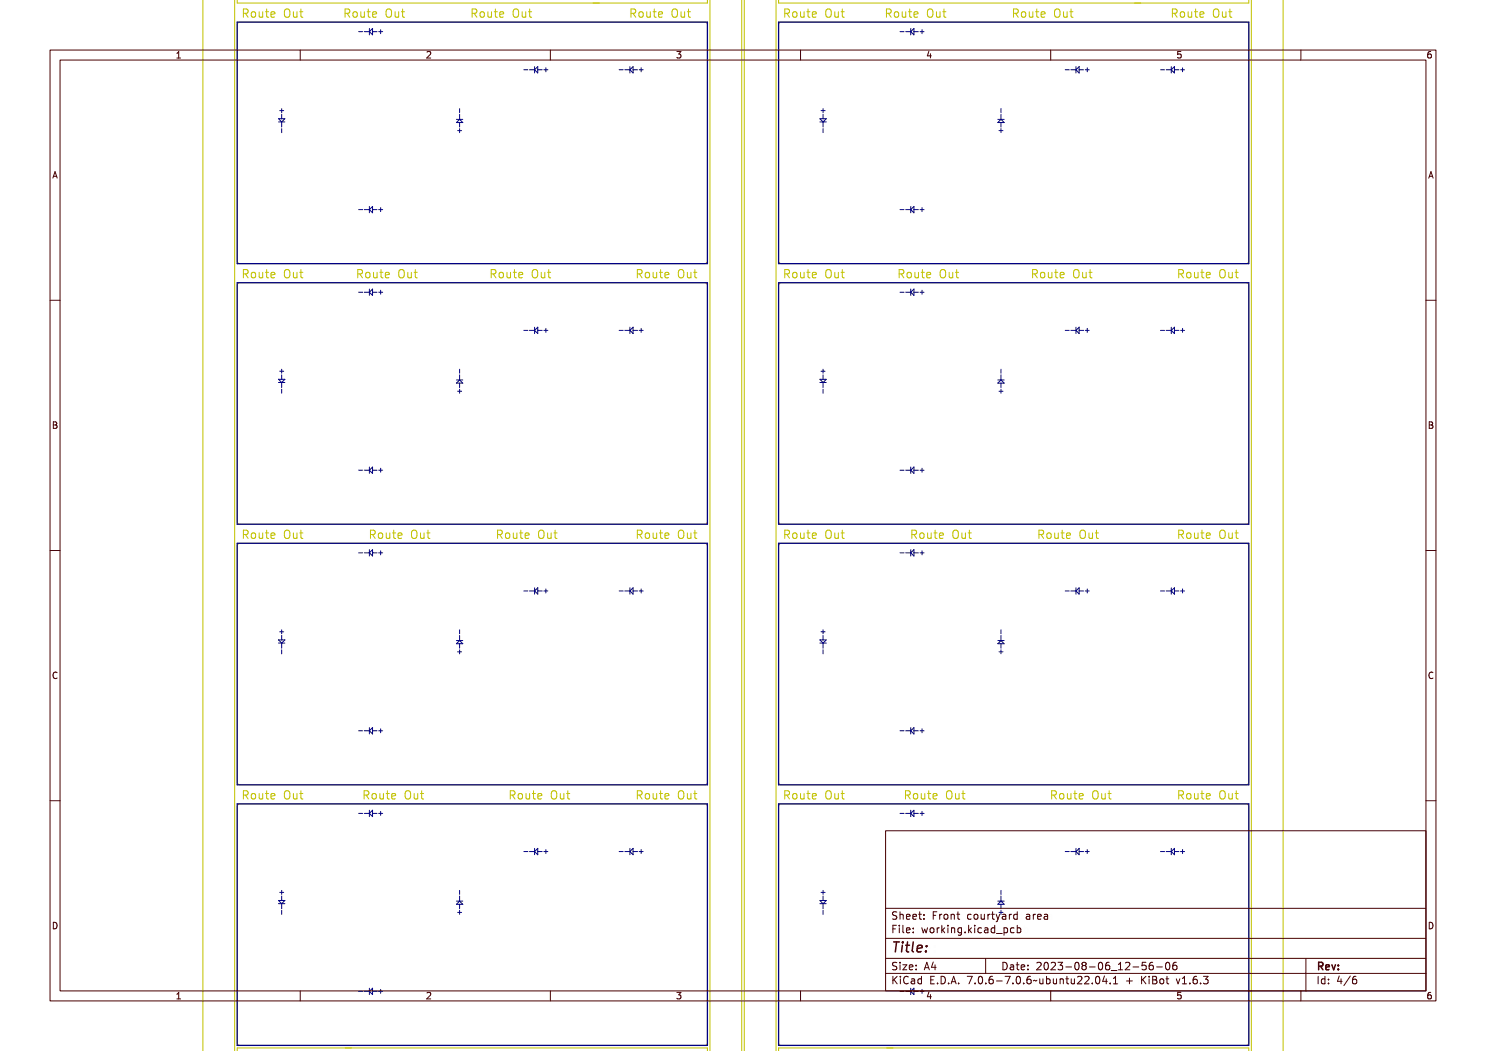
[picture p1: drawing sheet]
<svg xmlns="http://www.w3.org/2000/svg" width="297mm" height="210mm" viewBox="0 0 297 210" stroke-linecap="round" stroke-linejoin="round" font-family="sans-serif">
<defs><g id="words">
<text font-size="2.7" fill="#480000" x="178" y="190.3">Title:</text>
<g font-size="2.2" fill="#c2c200">
<text x="48.2" y="3.7">Route Out</text>
<text x="68.5" y="3.7">Route Out</text>
<text x="93.9" y="3.7">Route Out</text>
<text x="125.6" y="3.7">Route Out</text>
<text x="156.4" y="3.7">Route Out</text>
<text x="176.7" y="3.7">Route Out</text>
<text x="202.1" y="3.7">Route Out</text>
<text x="233.8" y="3.7">Route Out</text>
<text x="48.2" y="55.7">Route Out</text>
<text x="71" y="55.7">Route Out</text>
<text x="97.7" y="55.7">Route Out</text>
<text x="126.9" y="55.7">Route Out</text>
<text x="156.4" y="55.7">Route Out</text>
<text x="179.2" y="55.7">Route Out</text>
<text x="205.9" y="55.7">Route Out</text>
<text x="235.1" y="55.7">Route Out</text>
<text x="48.2" y="107.8">Route Out</text>
<text x="73.6" y="107.8">Route Out</text>
<text x="99" y="107.8">Route Out</text>
<text x="126.9" y="107.8">Route Out</text>
<text x="156.4" y="107.8">Route Out</text>
<text x="181.8" y="107.8">Route Out</text>
<text x="207.2" y="107.8">Route Out</text>
<text x="235.1" y="107.8">Route Out</text>
<text x="48.2" y="159.9">Route Out</text>
<text x="72.3" y="159.9">Route Out</text>
<text x="101.5" y="159.9">Route Out</text>
<text x="126.9" y="159.9">Route Out</text>
<text x="156.4" y="159.9">Route Out</text>
<text x="180.5" y="159.9">Route Out</text>
<text x="209.7" y="159.9">Route Out</text>
<text x="235.1" y="159.9">Route Out</text>
</g>
<g font-size="2" fill="#480000">
<text x="178" y="183.7">Sheet: Front courtyard area</text>
<text x="178" y="186.5">File: working.kicad_pcb</text>
<text x="178" y="193.9">Size: A4</text>
<text x="178" y="196.6">KiCad E.D.A. 7.0.6-7.0.6~ubuntu22.04.1 + KiBot v1.6.3</text>
<text x="200" y="193.9">Date: 2023-08-06_12-56-06</text>
<text x="263" y="196.6">Id: 4/6</text>
<text x="263" y="193.9">Rev:</text>
</g>
<g font-size="1.7" fill="#480000">
<text x="35" y="11.7">1</text>
<text x="85" y="11.7">2</text>
<text x="135" y="11.7">3</text>
<text x="185" y="11.7">4</text>
<text x="235" y="11.7">5</text>
<text x="285" y="11.7">6</text>
<text x="10.5" y="35.7">A</text>
<text x="285.5" y="35.7">A</text>
<text x="10.5" y="85.6">B</text>
<text x="285.5" y="85.6">B</text>
<text x="10.5" y="135.7">C</text>
<text x="285.5" y="135.7">C</text>
<text x="10.5" y="185.6">D</text>
<text x="285.5" y="185.6">D</text>
<text x="35" y="199.7">1</text>
<text x="85" y="199.7">2</text>
<text x="135" y="199.7">3</text>
<text x="185" y="199.7">4</text>
<text x="235" y="199.7">5</text>
<text x="285" y="199.7">6</text>
</g>
</g></defs>
<g fill="none" stroke="#c2c200" stroke-width=".2">
<path d="M40.6 0v210.1M46.9 0v210.1M141.4 -.1v.7h-94v-.6M141.9 0v210.1M148.2 0v210.1M148.8 0v210.1M155.1 0v210.1M249.6 -.1v.7h-94v-.6M250.1 0v210.1M256.5 0v210.1M47.7 4.5h93.4l.3 .5-.1 47.4-.4 .3-93.2-.1-.3-.5v-47.1zM48.3 2a.8 .8 0 0 1 1 .3v.4l-.3 .2 .5 .8h-.2l-.3-.6-.3-.1h-.2v.7h-.2z"/>
<path d="M48.5 2.2h.3a.29 .29 0 0 1 .3 .3 .29 .29 0 0 1-.3 .3h-.3zM49.8 2.6a.58 .58 0 0 1 .9 .5 .58 .58 0 0 1-.9 .4l-.2-.4zM49.9 2.7l.1-.1a.44 .44 0 0 1 .5 .5 .44 .44 0 0 1-.5 .4l-.1-.2zM51 2.5h.2v.8l.3 .2 .2-.2 .1-.8h.2v1.2h-.2v-.2a.39 .39 0 0 1-.5 .2 .39 .39 0 0 1-.3-.5zM52.6 2.1h.2v.4h.5v.1h-.5v.8l.5 .1v.2l-.5-.1-.2-.2v-.8h-.3v-.1h.3zM53.8 2.6a.53 .53 0 0 1 .6-.1 .53 .53 0 0 1 .3 .6h-.9a.46 .46 0 0 0 .3 .4 .46 .46 0 0 0 .5-.1v.2a.66 .66 0 0 1-.9-.1 .66 .66 0 0 1 .1-.9zM53.9 2.7l.4-.1 .2 .3h-.7zM56.5 2.1a.59 .59 0 0 1 .7 .1 .59 .59 0 0 1 .1 .7 .59 .59 0 0 1-.5 .8 .59 .59 0 0 1-.5-.8zM56.7 2.2a.63 .63 0 0 1 .4 1l-.3 .3a.91 .91 0 0 1-.1-1.3zM57.7 2.5h.2v.8l.2 .2 .3-.2v-.8h.2v1.2h-.2v-.2a.39 .39 0 0 1-.5 .2 .39 .39 0 0 1-.2-.5zM59.3 2.1h.2v.4h.4v.1h-.4v.8l.4 .1v.2l-.4-.1-.2-.2v-.8h-.4v-.1h.4zM68.6 2a.8 .8 0 0 1 1 .3v.4l-.3 .2 .5 .8h-.2l-.3-.6-.2-.1h-.2v.7h-.3z"/>
<path d="M68.9 2.2h.2a.29 .29 0 0 1 .3 .3 .29 .29 0 0 1-.3 .3h-.2zM70.1 2.6a.58 .58 0 0 1 .9 .5 .58 .58 0 0 1-.9 .4l-.1-.4zM70.3 2.7v-.1a.44 .44 0 0 1 .5 .5 .44 .44 0 0 1-.5 .4l-.1-.2zM71.4 2.5h.2v.8l.2 .2 .3-.2v-.8h.2v1.2h-.2v-.2a.39 .39 0 0 1-.5 .2 .39 .39 0 0 1-.2-.5zM72.9 2.1h.2v.4h.5v.1h-.5v.8l.5 .1v.2l-.5-.1-.1-.2-.1-.8h-.3v-.1h.3zM74.1 2.6a.53 .53 0 0 1 .6-.1 .53 .53 0 0 1 .3 .6h-.9a.46 .46 0 0 0 .3 .4 .46 .46 0 0 0 .6-.1v.2a.66 .66 0 0 1-.9-.1 .66 .66 0 0 1 0-.9zM74.3 2.7l.3-.1 .2 .3h-.7zM76.8 2.1a.59 .59 0 0 1 .7 .1 .59 .59 0 0 1 .2 .7 .59 .59 0 0 1-.6 .8 .59 .59 0 0 1-.5-.8zM77 2.2a.63 .63 0 0 1 .4 1l-.3 .3a.91 .91 0 0 1-.1-1.3zM78 2.5h.2v.8l.2 .2 .3-.2v-.8h.2v1.2h-.2v-.2a.39 .39 0 0 1-.5 .2 .39 .39 0 0 1-.2-.5zM79.6 2.1h.2v.4h.4v.1h-.4v.8l.4 .1v.2l-.4-.1-.2-.2v-.8h-.3v-.1h.3zM94 2a.8 .8 0 0 1 1 .3v.4l-.3 .2 .5 .8h-.2l-.3-.6-.2-.1h-.2v.7h-.3z"/>
<path d="M94.3 2.2h.2a.29 .29 0 0 1 .3 .3 .29 .29 0 0 1-.3 .3h-.2zM95.5 2.6a.58 .58 0 0 1 .9 .5 .58 .58 0 0 1-.9 .4l-.1-.4zM95.7 2.7v-.1a.44 .44 0 0 1 .5 .5 .44 .44 0 0 1-.5 .4l-.1-.2zM96.8 2.5h.2v.8l.2 .2 .3-.2v-.8h.2v1.2h-.2v-.2a.39 .39 0 0 1-.5 .2 .39 .39 0 0 1-.2-.5zM98.3 2.1h.2v.4h.5v.1h-.5v.8l.5 .1v.2l-.5-.1-.1-.2-.1-.8h-.3v-.1h.3zM99.5 2.6a.53 .53 0 0 1 .6-.1 .53 .53 0 0 1 .3 .6h-.9a.46 .46 0 0 0 .3 .4 .46 .46 0 0 0 .6-.1v.2a.66 .66 0 0 1-.9-.1 .66 .66 0 0 1 0-.9zM99.7 2.7l.3-.1 .2 .3h-.7zM102.2 2.1a.59 .59 0 0 1 .7 .1 .59 .59 0 0 1 .2 .7 .59 .59 0 0 1-.6 .8 .59 .59 0 0 1-.5-.8zM102.4 2.2a.63 .63 0 0 1 .4 1l-.3 .3a.91 .91 0 0 1-.1-1.3zM103.4 2.5h.2v.8l.2 .2 .3-.2v-.8h.2v1.2h-.2v-.2a.39 .39 0 0 1-.5 .2 .39 .39 0 0 1-.2-.5zM105 2.1h.2v.4h.4v.1h-.4v.8l.4 .1v.2l-.4-.1-.2-.2v-.8h-.3v-.1h.3zM125.8 2a.8 .8 0 0 1 1 .3v.4l-.3 .2 .5 .8h-.3l-.2-.6-.3-.1h-.2v.7h-.2z"/>
<path d="M126 2.2h.2a.29 .29 0 0 1 .4 .3 .29 .29 0 0 1-.3 .3h-.3zM127.2 2.6a.58 .58 0 0 1 1 .5 .58 .58 0 0 1-1 .4l-.1-.4zM127.4 2.7l.1-.1a.44 .44 0 0 1 .4 .5 .44 .44 0 0 1-.4 .4l-.2-.2zM128.5 2.5h.2v.8l.2 .2 .3-.2v-.8h.2v1.2h-.2v-.2a.39 .39 0 0 1-.5 .2 .39 .39 0 0 1-.2-.5zM130.1 2.1h.2v.4h.4v.1h-.4v.8l.4 .1v.2l-.4-.1-.2-.2v-.8h-.3v-.1h.3zM131.2 2.6a.53 .53 0 0 1 .7-.1 .53 .53 0 0 1 .2 .6h-.8a.46 .46 0 0 0 .3 .4 .46 .46 0 0 0 .5-.1v.2a.66 .66 0 0 1-.9-.1 .66 .66 0 0 1 0-.9zM131.4 2.7l.4-.1 .1 .3h-.6zM134 2.1a.59 .59 0 0 1 .7 .1 .59 .59 0 0 1 .1 .7 .59 .59 0 0 1-.5 .8 .59 .59 0 0 1-.6-.8zM134.1 2.2a.63 .63 0 0 1 .4 1l-.2 .3a.91 .91 0 0 1-.2-1.3zM135.1 2.5h.2l.1 .8 .2 .2 .2-.2 .1-.8h.2v1.2h-.2v-.2a.39 .39 0 0 1-.5 .2 .39 .39 0 0 1-.3-.5zM136.7 2.1h.2v.4h.5v.1h-.5v.8l.5 .1v.2l-.5-.1-.2-.2v-.8h-.3v-.1h.3zM155.9 4.5h93.4l.3 .5-.1 47.4-.4 .3-93.2-.1-.3-.5v-47.1z"/>
<path d="M156.5 2a.8 .8 0 0 1 1 .3v.4l-.3 .2 .5 .8h-.2l-.3-.6-.2-.1h-.2v.7h-.3zM156.8 2.2h.2a.29 .29 0 0 1 .3 .3 .29 .29 0 0 1-.3 .3h-.2zM158 2.6a.58 .58 0 0 1 .9 .5 .58 .58 0 0 1-.9 .4l-.1-.4zM158.1 2.7l.1-.1a.44 .44 0 0 1 .5 .5 .44 .44 0 0 1-.5 .4l-.1-.2zM159.2 2.5h.2l.1 .8 .2 .2 .2-.2 .1-.8h.2v1.2h-.2v-.2a.39 .39 0 0 1-.5 .2 .39 .39 0 0 1-.3-.5zM160.8 2.1h.2v.4h.5v.1h-.5v.8l.5 .1v.2l-.5-.1-.2-.2v-.8h-.3v-.1h.3zM162 2.6a.53 .53 0 0 1 .6-.1 .53 .53 0 0 1 .3 .6h-.9a.46 .46 0 0 0 .3 .4 .46 .46 0 0 0 .5-.1v.2a.66 .66 0 0 1-.9-.1 .66 .66 0 0 1 .1-.9zM162.1 2.7l.4-.1 .2 .3h-.7zM164.7 2.1a.59 .59 0 0 1 .7 .1 .59 .59 0 0 1 .1 .7 .59 .59 0 0 1-.5 .8 .59 .59 0 0 1-.5-.8zM164.9 2.2a.63 .63 0 0 1 .4 1l-.3 .3a.91 .91 0 0 1-.1-1.3zM165.9 2.5h.2v.8l.2 .2 .3-.2v-.8h.2v1.2h-.2v-.2a.39 .39 0 0 1-.5 .2 .39 .39 0 0 1-.2-.5zM167.5 2.1h.2v.4h.4v.1h-.4v.8l.4 .1v.2l-.4-.1-.2-.2v-.8h-.4v-.1h.4z"/>
<path d="M176.8 2a.8 .8 0 0 1 1 .3v.4l-.3 .2 .5 .8h-.2l-.3-.6-.2-.1h-.2v.7h-.3zM177.1 2.2h.2a.29 .29 0 0 1 .3 .3 .29 .29 0 0 1-.3 .3h-.2zM178.3 2.6a.58 .58 0 0 1 .9 .5 .58 .58 0 0 1-.9 .4l-.1-.4zM178.5 2.7l.1-.1a.44 .44 0 0 1 .4 .5 .44 .44 0 0 1-.4 .4l-.2-.2zM179.6 2.5h.2v.8l.2 .2 .3-.2v-.8h.2v1.2h-.2v-.2a.39 .39 0 0 1-.5 .2 .39 .39 0 0 1-.2-.5zM181.1 2.1h.2v.4h.5v.1h-.5v.8l.5 .1v.2l-.4-.1-.2-.2-.1-.8h-.3v-.1h.3zM182.3 2.6a.53 .53 0 0 1 .6-.1 .53 .53 0 0 1 .3 .6h-.9a.46 .46 0 0 0 .3 .4 .46 .46 0 0 0 .6-.1v.2a.66 .66 0 0 1-.9-.1 .66 .66 0 0 1 0-.9zM182.5 2.7l.3-.1 .2 .3h-.6zM185 2.1a.59 .59 0 0 1 .7 .1 .59 .59 0 0 1 .2 .7 .59 .59 0 0 1-.6 .8 .59 .59 0 0 1-.5-.8zM185.2 2.2a.63 .63 0 0 1 .4 1l-.3 .3a.91 .91 0 0 1-.1-1.3zM186.2 2.5h.2v.8l.2 .2 .3-.2v-.8h.2v1.2h-.2v-.2a.39 .39 0 0 1-.5 .2 .39 .39 0 0 1-.2-.5zM187.8 2.1h.2v.4h.4v.1h-.4v.8l.4 .1v.2l-.4-.1-.2-.2v-.8h-.3v-.1h.3z"/>
<path d="M202.2 2a.8 .8 0 0 1 1 .3v.4l-.3 .2 .5 .8h-.2l-.3-.6-.2-.1h-.2v.7h-.3zM202.5 2.2h.2a.29 .29 0 0 1 .3 .3 .29 .29 0 0 1-.3 .3h-.2zM203.7 2.6a.58 .58 0 0 1 .9 .5 .58 .58 0 0 1-.9 .4l-.1-.4zM203.9 2.7l.1-.1a.44 .44 0 0 1 .4 .5 .44 .44 0 0 1-.4 .4l-.2-.2zM205 2.5h.2v.8l.2 .2 .3-.2v-.8h.2v1.2h-.2v-.2a.39 .39 0 0 1-.5 .2 .39 .39 0 0 1-.2-.5zM206.5 2.1h.2v.4h.5v.1h-.5v.8l.5 .1v.2l-.4-.1-.2-.2-.1-.8h-.3v-.1h.3zM207.7 2.6a.53 .53 0 0 1 .6-.1 .53 .53 0 0 1 .3 .6h-.9a.46 .46 0 0 0 .3 .4 .46 .46 0 0 0 .6-.1v.2a.66 .66 0 0 1-.9-.1 .66 .66 0 0 1 0-.9zM207.9 2.7l.3-.1 .2 .3h-.6zM210.4 2.1a.59 .59 0 0 1 .7 .1 .59 .59 0 0 1 .2 .7 .59 .59 0 0 1-.6 .8 .59 .59 0 0 1-.5-.8zM210.6 2.2a.63 .63 0 0 1 .4 1l-.3 .3a.91 .91 0 0 1-.1-1.3zM211.6 2.5h.2v.8l.2 .2 .3-.2v-.8h.2v1.2h-.2v-.2a.39 .39 0 0 1-.5 .2 .39 .39 0 0 1-.2-.5zM213.2 2.1h.2v.4h.4v.1h-.4v.8l.4 .1v.2l-.4-.1-.2-.2v-.8h-.3v-.1h.3z"/>
<path d="M234 2a.8 .8 0 0 1 1 .3v.4l-.3 .2 .5 .8h-.3l-.2-.6-.3-.1h-.2v.7h-.2zM234.2 2.2h.2a.29 .29 0 0 1 .4 .3 .29 .29 0 0 1-.3 .3h-.3zM235.5 2.6a.58 .58 0 0 1 .9 .5 .58 .58 0 0 1-.9 .4l-.2-.4zM235.6 2.7l.1-.1a.44 .44 0 0 1 .4 .5 .44 .44 0 0 1-.4 .4l-.2-.2zM236.7 2.5h.2v.8l.2 .2 .3-.2v-.8h.2v1.2h-.2v-.2a.39 .39 0 0 1-.5 .2 .39 .39 0 0 1-.2-.5zM238.3 2.1h.2v.4h.4v.1h-.4v.8l.4 .1v.2l-.4-.1-.2-.2v-.8h-.3v-.1h.3zM239.4 2.6a.53 .53 0 0 1 .7-.1 .53 .53 0 0 1 .2 .6h-.8a.46 .46 0 0 0 .3 .4 .46 .46 0 0 0 .5-.1v.2a.66 .66 0 0 1-.9-.1 .66 .66 0 0 1 0-.9zM239.6 2.7l.4-.1 .2 .3h-.7zM242.2 2.1a.59 .59 0 0 1 .7 .1 .59 .59 0 0 1 .1 .7 .59 .59 0 0 1-.5 .8 .59 .59 0 0 1-.6-.8zM242.3 2.2a.63 .63 0 0 1 .4 1l-.2 .3a.91 .91 0 0 1-.2-1.3zM243.3 2.5h.2l.1 .8 .2 .2 .2-.2 .1-.8h.2v1.2h-.2v-.2a.39 .39 0 0 1-.5 .2 .39 .39 0 0 1-.3-.5zM244.9 2.1h.2v.4h.5v.1h-.5v.8l.5 .1v.2l-.5-.1-.2-.2v-.8h-.3v-.1h.3z"/>
<path d="M47.5 56.8l.4-.3 93.2 .1 .3 .4-.1 47.5-.4 .3-93.2-.1-.3-.5zM48.3 54.1a.8 .8 0 0 1 1 .3v.3l-.3 .3 .5 .7h-.2l-.3-.5-.3-.2h-.2v.7h-.2zM48.5 54.3h.3a.29 .29 0 0 1 .3 .3 .29 .29 0 0 1-.3 .3h-.3zM49.8 54.7a.58 .58 0 0 1 .9 .4 .58 .58 0 0 1-.9 .5l-.2-.5zM49.9 54.8l.1-.1a.44 .44 0 0 1 .5 .4 .44 .44 0 0 1-.5 .5l-.1-.3zM51 54.5h.2v.9l.3 .2 .2-.2 .1-.9h.2v1.2h-.2v-.2a.39 .39 0 0 1-.5 .2 .39 .39 0 0 1-.3-.4zM52.6 54.2h.2v.3h.5v.2h-.5v.7l.5 .2v.1h-.5l-.2-.2v-.8h-.3v-.2h.3zM53.8 54.7a.53 .53 0 0 1 .6-.1 .53 .53 0 0 1 .3 .6h-.9a.46 .46 0 0 0 .3 .4 .46 .46 0 0 0 .5-.1v.2a.67 .67 0 0 1-.9-.1 .67 .67 0 0 1 .1-.9zM53.9 54.8l.4-.1 .2 .3h-.7zM56.5 54.2a.59 .59 0 0 1 .7 0 .59 .59 0 0 1 .1 .7 .59 .59 0 0 1-.5 .9 .59 .59 0 0 1-.5-.9zM56.7 54.3a.63 .63 0 0 1 .4 1l-.3 .3a.91 .91 0 0 1-.1-1.3zM57.7 54.5h.2v.9l.2 .2 .3-.2v-.9h.2v1.2h-.2v-.2a.39 .39 0 0 1-.5 .2 .39 .39 0 0 1-.2-.4z"/>
<path d="M59.3 54.2h.2v.3h.4v.2h-.4v.7l.4 .2v.1h-.4l-.2-.2v-.8h-.4v-.2h.4zM71.2 54.1a.8 .8 0 0 1 .9 .3l.1 .3-.4 .3 .6 .7h-.3l-.2-.5-.3-.2h-.2v.7h-.2zM71.4 54.3h.2a.29 .29 0 0 1 .4 .3 .29 .29 0 0 1-.4 .3h-.2zM72.6 54.7a.58 .58 0 0 1 1 .4 .58 .58 0 0 1-1 .5l-.1-.5zM72.8 54.8l.1-.1a.44 .44 0 0 1 .4 .4 .44 .44 0 0 1-.4 .5l-.2-.3zM73.9 54.5h.2v.9l.2 .2 .3-.2v-.9h.2v1.2h-.2v-.2a.39 .39 0 0 1-.5 .2 .39 .39 0 0 1-.2-.4zM75.5 54.2h.2v.3h.4v.2h-.4v.7l.4 .2v.1h-.4l-.2-.2v-.8h-.3v-.2h.3zM76.6 54.7a.53 .53 0 0 1 .7-.1 .53 .53 0 0 1 .2 .6h-.8a.46 .46 0 0 0 .3 .4 .46 .46 0 0 0 .5-.1v.2a.67 .67 0 0 1-.9-.1 .67 .67 0 0 1 0-.9zM76.8 54.8l.4-.1 .1 .3h-.6zM79.4 54.2a.59 .59 0 0 1 .6 0 .59 .59 0 0 1 .2 .7 .59 .59 0 0 1-.5 .9 .59 .59 0 0 1-.6-.9zM79.5 54.3a.63 .63 0 0 1 .4 1l-.2 .3a.91 .91 0 0 1-.2-1.3zM80.5 54.5h.2v.9l.3 .2 .2-.2 .1-.9h.2v1.2h-.2v-.2a.39 .39 0 0 1-.5 .2 .39 .39 0 0 1-.3-.4z"/>
<path d="M82.1 54.2h.2v.3h.5v.2h-.5v.7l.5 .2v.1h-.5l-.2-.2v-.8h-.3v-.2h.3zM97.9 54.1a.8 .8 0 0 1 .9 .3v.3l-.3 .3 .5 .7h-.2l-.3-.5-.2-.2h-.2v.7h-.2zM98.1 54.3h.2a.29 .29 0 0 1 .3 .3 .29 .29 0 0 1-.3 .3h-.2zM99.3 54.7a.58 .58 0 0 1 .9 .4 .58 .58 0 0 1-.9 .5l-.1-.5zM99.5 54.8l.1-.1a.44 .44 0 0 1 .4 .4 .44 .44 0 0 1-.4 .5l-.2-.3zM100.6 54.5h.2v.9l.2 .2 .3-.2v-.9h.2v1.2h-.2v-.2a.39 .39 0 0 1-.5 .2 .39 .39 0 0 1-.2-.4zM102.1 54.2h.2v.3h.5v.2h-.5l.1 .7 .4 .2v.1h-.4l-.2-.2-.1-.8h-.3v-.2h.3zM103.3 54.7a.53 .53 0 0 1 .7-.1 .53 .53 0 0 1 .2 .6h-.8a.46 .46 0 0 0 .3 .4 .46 .46 0 0 0 .5-.1v.2a.67 .67 0 0 1-.9-.1 .67 .67 0 0 1 0-.9zM103.5 54.8l.3-.1 .2 .3h-.6zM106 54.2a.59 .59 0 0 1 .7 0 .59 .59 0 0 1 .2 .7 .59 .59 0 0 1-.6 .9 .59 .59 0 0 1-.5-.9zM106.2 54.3a.63 .63 0 0 1 .4 1l-.3 .3a.91 .91 0 0 1-.1-1.3zM107.2 54.5h.2v.9l.2 .2 .3-.2v-.9h.2v1.2h-.2v-.2a.39 .39 0 0 1-.5 .2 .39 .39 0 0 1-.2-.4z"/>
<path d="M108.8 54.2h.2v.3h.4v.2h-.4v.7l.4 .2v.1h-.4l-.2-.2v-.8h-.3v-.2h.3zM127.1 54.1a.8 .8 0 0 1 .9 .3v.3l-.3 .3 .5 .7h-.2l-.3-.5-.2-.2h-.2v.7h-.2zM127.3 54.3h.2a.29 .29 0 0 1 .3 .3 .29 .29 0 0 1-.3 .3h-.2zM128.5 54.7a.58 .58 0 0 1 .9 .4 .58 .58 0 0 1-.9 .5l-.1-.5zM128.7 54.8l.1-.1a.44 .44 0 0 1 .4 .4 .44 .44 0 0 1-.4 .5l-.2-.3zM129.8 54.5h.2v.9l.2 .2 .3-.2v-.9h.2v1.2h-.2v-.2a.39 .39 0 0 1-.5 .2 .39 .39 0 0 1-.2-.4zM131.4 54.2h.2v.3h.4v.2h-.4v.7l.4 .2v.1h-.4l-.2-.2v-.8h-.4v-.2h.4zM132.5 54.7a.53 .53 0 0 1 .7-.1 .53 .53 0 0 1 .2 .6h-.8a.46 .46 0 0 0 .3 .4 .46 .46 0 0 0 .5-.1v.2a.67 .67 0 0 1-.9-.1 .67 .67 0 0 1 0-.9zM132.7 54.8l.3-.1 .2 .3h-.6zM135.2 54.2a.59 .59 0 0 1 .7 0 .59 .59 0 0 1 .2 .7 .59 .59 0 0 1-.6 .9 .59 .59 0 0 1-.5-.9zM135.4 54.3a.63 .63 0 0 1 .4 1l-.1 .2a.62 .62 0 0 1-.4-1zM136.4 54.5h.2v.9l.2 .2 .3-.2v-.9h.2v1.2h-.2v-.2a.39 .39 0 0 1-.5 .2 .39 .39 0 0 1-.2-.4z"/>
<path d="M138 54.2h.2v.3h.4v.2h-.4v.7l.4 .2v.1h-.4l-.2-.2v-.8h-.3v-.2h.3zM155.7 56.8l.5-.3 93.1 .1 .3 .4-.1 47.5-.4 .3-93.2-.1-.3-.5zM156.5 54.1a.8 .8 0 0 1 1 .3v.3l-.3 .3 .5 .7h-.2l-.3-.5-.2-.2h-.2v.7h-.3zM156.8 54.3h.2a.29 .29 0 0 1 .3 .3 .29 .29 0 0 1-.3 .3h-.2zM158 54.7a.58 .58 0 0 1 .9 .4 .58 .58 0 0 1-.9 .5l-.1-.5zM158.1 54.8l.1-.1a.44 .44 0 0 1 .5 .4 .44 .44 0 0 1-.5 .5l-.1-.3zM159.2 54.5h.2l.1 .9 .2 .2 .2-.2 .1-.9h.2v1.2h-.2v-.2a.39 .39 0 0 1-.5 .2 .39 .39 0 0 1-.3-.4zM160.8 54.2h.2v.3h.5v.2h-.5v.7l.5 .2v.1h-.5l-.2-.2v-.8h-.3v-.2h.3zM162 54.7a.53 .53 0 0 1 .6-.1 .53 .53 0 0 1 .3 .6h-.9a.46 .46 0 0 0 .3 .4 .46 .46 0 0 0 .5-.1v.2a.67 .67 0 0 1-.9-.1 .67 .67 0 0 1 .1-.9zM162.1 54.8l.4-.1 .2 .3h-.7zM164.7 54.2a.59 .59 0 0 1 .7 0 .59 .59 0 0 1 .1 .7 .59 .59 0 0 1-.5 .9 .59 .59 0 0 1-.5-.9zM164.9 54.3a.63 .63 0 0 1 .4 1l-.3 .3a.91 .91 0 0 1-.1-1.3z"/>
<path d="M165.9 54.5h.2v.9l.2 .2 .3-.2v-.9h.2v1.2h-.2v-.2a.39 .39 0 0 1-.5 .2 .39 .39 0 0 1-.2-.4zM167.5 54.2h.2v.3h.4v.2h-.4v.7l.4 .2v.1h-.4l-.2-.2v-.8h-.4v-.2h.4zM179.4 54.1a.8 .8 0 0 1 .9 .3l.1 .3-.3 .3 .5 .7h-.3l-.2-.5-.3-.2h-.2v.7h-.2zM179.6 54.3h.2a.29 .29 0 0 1 .4 .3 .29 .29 0 0 1-.4 .3h-.2zM180.8 54.7a.58 .58 0 0 1 1 .4 .58 .58 0 0 1-1 .5l-.1-.5zM181 54.8l.1-.1a.44 .44 0 0 1 .4 .4 .44 .44 0 0 1-.4 .5l-.2-.3zM182.1 54.5h.2v.9l.2 .2 .3-.2v-.9h.2v1.2h-.2v-.2a.39 .39 0 0 1-.5 .2 .39 .39 0 0 1-.2-.4zM183.7 54.2h.2v.3h.4v.2h-.4v.7l.4 .2v.1h-.4l-.2-.2v-.8h-.3v-.2h.3zM184.8 54.7a.53 .53 0 0 1 .7-.1 .53 .53 0 0 1 .2 .6h-.8a.46 .46 0 0 0 .3 .4 .46 .46 0 0 0 .5-.1v.2a.67 .67 0 0 1-.9-.1 .67 .67 0 0 1 0-.9zM185 54.8l.4-.1 .1 .3h-.6zM187.6 54.2a.59 .59 0 0 1 .6 0 .59 .59 0 0 1 .2 .7 .59 .59 0 0 1-.5 .9 .59 .59 0 0 1-.6-.9zM187.7 54.3a.63 .63 0 0 1 .4 1l-.2 .3a.91 .91 0 0 1-.2-1.3z"/>
<path d="M188.7 54.5h.2v.9l.3 .2 .2-.2 .1-.9h.2v1.2h-.2v-.2a.39 .39 0 0 1-.5 .2 .39 .39 0 0 1-.3-.4zM190.3 54.2h.2v.3h.5v.2h-.5v.7l.5 .2v.1h-.5l-.2-.2v-.8h-.3v-.2h.3zM206.1 54.1a.8 .8 0 0 1 .9 .3v.3l-.3 .3 .5 .7h-.2l-.3-.5-.2-.2h-.2v.7h-.2zM206.3 54.3h.2a.29 .29 0 0 1 .3 .3 .29 .29 0 0 1-.3 .3h-.2zM207.5 54.7a.58 .58 0 0 1 .9 .4 .58 .58 0 0 1-.9 .5l-.1-.5zM207.7 54.8l.1-.1a.44 .44 0 0 1 .4 .4 .44 .44 0 0 1-.4 .5l-.2-.3zM208.8 54.5h.2v.9l.2 .2 .3-.2v-.9h.2v1.2h-.2v-.2a.39 .39 0 0 1-.5 .2 .39 .39 0 0 1-.2-.4zM210.3 54.2h.2v.3h.5v.2h-.5l.1 .7 .4 .2v.1h-.4l-.2-.2-.1-.8h-.3v-.2h.3zM211.5 54.7a.53 .53 0 0 1 .7-.1 .53 .53 0 0 1 .2 .6h-.8a.46 .46 0 0 0 .3 .4 .46 .46 0 0 0 .5-.1v.2a.67 .67 0 0 1-.9-.1 .67 .67 0 0 1 0-.9zM211.7 54.8l.3-.1 .2 .3h-.6zM214.2 54.2a.59 .59 0 0 1 .7 0 .59 .59 0 0 1 .2 .7 .59 .59 0 0 1-.6 .9 .59 .59 0 0 1-.5-.9zM214.4 54.3a.63 .63 0 0 1 .4 1l-.1 .2a.62 .62 0 0 1-.4-1z"/>
<path d="M215.4 54.5h.2v.9l.2 .2 .3-.2v-.9h.2v1.2h-.2v-.2a.39 .39 0 0 1-.5 .2 .39 .39 0 0 1-.2-.4zM217 54.2h.2v.3h.4v.2h-.4v.7l.4 .2v.1h-.4l-.2-.2v-.8h-.3v-.2h.3zM235.3 54.1a.8 .8 0 0 1 .9 .3v.3l-.3 .3 .5 .7h-.2l-.3-.5-.2-.2h-.2v.7h-.2zM235.5 54.3h.2a.29 .29 0 0 1 .3 .3 .29 .29 0 0 1-.3 .3h-.2zM236.7 54.7a.58 .58 0 0 1 .9 .4 .58 .58 0 0 1-.9 .5l-.1-.5zM236.9 54.8l.1-.1a.44 .44 0 0 1 .4 .4 .44 .44 0 0 1-.4 .5l-.2-.3zM238 54.5h.2v.9l.2 .2 .3-.2v-.9h.2v1.2h-.2v-.2a.39 .39 0 0 1-.5 .2 .39 .39 0 0 1-.2-.4zM239.6 54.2h.2v.3h.4v.2h-.4v.7l.4 .2v.1h-.4l-.2-.2v-.8h-.4v-.2h.4zM240.7 54.7a.53 .53 0 0 1 .7-.1 .53 .53 0 0 1 .2 .6h-.8a.46 .46 0 0 0 .3 .4 .46 .46 0 0 0 .5-.1v.2a.67 .67 0 0 1-.9-.1 .67 .67 0 0 1 0-.9zM240.9 54.8l.3-.1 .2 .3h-.6zM243.4 54.2a.59 .59 0 0 1 .7 0 .59 .59 0 0 1 .2 .7 .59 .59 0 0 1-.6 .9 .59 .59 0 0 1-.5-.9zM243.6 54.3a.63 .63 0 0 1 .4 1l-.3 .3a.91 .91 0 0 1-.1-1.3z"/>
<path d="M244.6 54.5h.2v.9l.2 .2 .3-.2v-.9h.2v1.2h-.2v-.2a.39 .39 0 0 1-.4 .2 .39 .39 0 0 1-.3-.4zM246.2 54.2h.2v.3h.4v.2h-.4v.7l.4 .2v.1h-.4l-.2-.2v-.8h-.3v-.2h.3zM47.5 108.8l.4-.2h93.2l.3 .5-.1 47.5-.4 .2-93.2-.1-.3-.4zM48.3 106.2a.8 .8 0 0 1 1 .3v.3l-.3 .2 .5 .8h-.2l-.3-.6-.3-.1h-.2v.7h-.2zM48.5 106.4h.3a.29 .29 0 0 1 .3 .2 .29 .29 0 0 1-.3 .3h-.3zM49.8 106.7a.58 .58 0 0 1 .9 .5 .58 .58 0 0 1-.9 .5l-.2-.5zM49.9 106.8h.1a.44 .44 0 0 1 .5 .4 .44 .44 0 0 1-.5 .4l-.1-.2zM51 106.6h.2v.9l.3 .2 .2-.3 .1-.8h.2v1.2h-.2v-.2a.39 .39 0 0 1-.5 .2 .39 .39 0 0 1-.3-.5zM52.6 106.2h.2v.4h.5v.1h-.5v.8l.5 .1v.2h-.5l-.2-.2v-.9h-.3v-.1h.3zM53.8 106.7a.53 .53 0 0 1 .6-.1 .53 .53 0 0 1 .3 .6h-.9a.46 .46 0 0 0 .3 .5 .46 .46 0 0 0 .5-.2v.2a.67 .67 0 0 1-.9-.1 .67 .67 0 0 1 .1-.9zM53.9 106.8h.4l.2 .3h-.7zM56.5 106.3a.59 .59 0 0 1 .7 0 .59 .59 0 0 1 .1 .7 .59 .59 0 0 1-.5 .8 .59 .59 0 0 1-.5-.8z"/>
<path d="M56.7 106.4a.63 .63 0 0 1 .4 1l-.2 .2a.62 .62 0 0 1-.4-1zM57.7 106.6h.2v.9l.2 .2 .3-.3v-.8h.2v1.2h-.2v-.2a.39 .39 0 0 1-.5 .2 .39 .39 0 0 1-.2-.5zM59.3 106.2h.2v.4h.4v.1h-.4v.8l.4 .1v.2h-.4l-.2-.2v-.9h-.4v-.1h.4zM73.7 106.2a.8 .8 0 0 1 1 .3v.3l-.3 .2 .5 .8h-.2l-.3-.6-.3-.1h-.2v.7h-.2zM73.9 106.4h.3a.29 .29 0 0 1 .3 .2 .29 .29 0 0 1-.3 .3h-.3zM75.2 106.7a.58 .58 0 0 1 .9 .5 .58 .58 0 0 1-.9 .5l-.2-.5zM75.3 106.8h.1a.44 .44 0 0 1 .5 .4 .44 .44 0 0 1-.5 .4l-.1-.2zM76.4 106.6h.2v.9l.3 .2 .2-.3 .1-.8h.2v1.2h-.2v-.2a.39 .39 0 0 1-.5 .2 .39 .39 0 0 1-.3-.5zM78 106.2h.2v.4h.5v.1h-.5v.8l.5 .1v.2h-.5l-.2-.2v-.9h-.3v-.1h.3zM79.2 106.7a.53 .53 0 0 1 .6-.1 .53 .53 0 0 1 .3 .6h-.9a.46 .46 0 0 0 .3 .5 .46 .46 0 0 0 .5-.2v.2a.67 .67 0 0 1-.9-.1 .67 .67 0 0 1 .1-.9zM79.3 106.8h.4l.2 .3h-.7zM81.9 106.3a.59 .59 0 0 1 .7 0 .59 .59 0 0 1 .1 .7 .59 .59 0 0 1-.5 .8 .59 .59 0 0 1-.5-.8z"/>
<path d="M82.1 106.4a.63 .63 0 0 1 .4 1l-.2 .2a.62 .62 0 0 1-.4-1zM83.1 106.6h.2v.9l.2 .2 .3-.3v-.8h.2v1.2h-.2v-.2a.39 .39 0 0 1-.5 .2 .39 .39 0 0 1-.2-.5zM84.7 106.2h.2v.4h.4v.1h-.4v.8l.4 .1v.2h-.4l-.2-.2v-.9h-.4v-.1h.4zM99.1 106.2a.8 .8 0 0 1 1 .3v.3l-.3 .2 .5 .8h-.2l-.3-.6-.3-.1h-.2v.7h-.2zM99.3 106.4h.3a.29 .29 0 0 1 .3 .2 .29 .29 0 0 1-.3 .3h-.3zM100.6 106.7a.58 .58 0 0 1 .9 .5 .58 .58 0 0 1-.9 .5l-.2-.5zM100.7 106.8h.1a.44 .44 0 0 1 .5 .4 .44 .44 0 0 1-.5 .4l-.1-.2zM101.8 106.6h.2v.9l.3 .2 .2-.3 .1-.8h.2v1.2h-.2v-.2a.39 .39 0 0 1-.5 .2 .39 .39 0 0 1-.3-.5zM103.4 106.2h.2v.4h.5v.1h-.5v.8l.5 .1v.2h-.5l-.2-.2v-.9h-.3v-.1h.3zM104.6 106.7a.53 .53 0 0 1 .6-.1 .53 .53 0 0 1 .3 .6h-.9a.46 .46 0 0 0 .3 .5 .46 .46 0 0 0 .5-.2v.2a.67 .67 0 0 1-.9-.1 .67 .67 0 0 1 .1-.9zM104.7 106.8h.4l.2 .3h-.7zM107.3 106.3a.59 .59 0 0 1 .7 0 .59 .59 0 0 1 .1 .7 .59 .59 0 0 1-.5 .8 .59 .59 0 0 1-.5-.8z"/>
<path d="M107.5 106.4a.63 .63 0 0 1 .4 1l-.2 .2a.62 .62 0 0 1-.4-1zM108.5 106.6h.2v.9l.2 .2 .3-.3v-.8h.2v1.2h-.2v-.2a.39 .39 0 0 1-.5 .2 .39 .39 0 0 1-.2-.5zM110.1 106.2h.2v.4h.4v.1h-.4v.8l.4 .1v.2h-.4l-.2-.2v-.9h-.4v-.1h.4zM127.1 106.2a.8 .8 0 0 1 .9 .3v.3l-.3 .2 .5 .8h-.2l-.3-.6-.2-.1h-.2v.7h-.2zM127.3 106.4h.2a.29 .29 0 0 1 .3 .2 .29 .29 0 0 1-.3 .3h-.2zM128.5 106.7a.58 .58 0 0 1 .9 .5 .58 .58 0 0 1-.9 .5l-.1-.5zM128.7 106.8h.1a.44 .44 0 0 1 .4 .4 .44 .44 0 0 1-.4 .4l-.2-.2zM129.8 106.6h.2v.9l.2 .2 .3-.3v-.8h.2v1.2h-.2v-.2a.39 .39 0 0 1-.5 .2 .39 .39 0 0 1-.2-.5zM131.4 106.2h.2v.4h.4v.1h-.4v.8l.4 .1v.2h-.4l-.2-.2v-.9h-.4v-.1h.4zM132.5 106.7a.53 .53 0 0 1 .7-.1 .53 .53 0 0 1 .2 .6h-.8a.46 .46 0 0 0 .3 .5 .46 .46 0 0 0 .5-.2v.2a.67 .67 0 0 1-.9-.1 .67 .67 0 0 1 0-.9zM132.7 106.8h.3l.2 .3h-.6zM135.2 106.3a.59 .59 0 0 1 .7 0 .59 .59 0 0 1 .2 .7 .59 .59 0 0 1-.6 .8 .59 .59 0 0 1-.5-.8z"/>
<path d="M135.4 106.4a.63 .63 0 0 1 .4 1l-.1 .2a.62 .62 0 0 1-.4-1zM136.4 106.6h.2v.9l.2 .2 .3-.3v-.8h.2v1.2h-.2v-.2a.39 .39 0 0 1-.5 .2 .39 .39 0 0 1-.2-.5zM138 106.2h.2v.4h.4v.1h-.4v.8l.4 .1v.2h-.4l-.2-.2v-.9h-.3v-.1h.3zM155.7 108.8l.5-.2h93.1l.3 .5-.1 47.5-.4 .2-93.2-.1-.3-.4zM156.5 106.2a.8 .8 0 0 1 1 .3v.3l-.3 .2 .5 .8h-.2l-.3-.6-.2-.1h-.2v.7h-.3zM156.8 106.4h.2a.29 .29 0 0 1 .3 .2 .29 .29 0 0 1-.3 .3h-.2zM158 106.7a.58 .58 0 0 1 .9 .5 .58 .58 0 0 1-.9 .5l-.1-.5zM158.1 106.8h.1a.44 .44 0 0 1 .5 .4 .44 .44 0 0 1-.5 .4l-.1-.2zM159.2 106.6h.2l.1 .9 .2 .2 .2-.3 .1-.8h.2v1.2h-.2v-.2a.39 .39 0 0 1-.5 .2 .39 .39 0 0 1-.3-.5zM160.8 106.2h.2v.4h.5v.1h-.5v.8l.5 .1v.2h-.5l-.2-.2v-.9h-.3v-.1h.3zM162 106.7a.53 .53 0 0 1 .6-.1 .53 .53 0 0 1 .3 .6h-.9a.46 .46 0 0 0 .3 .5 .46 .46 0 0 0 .5-.2v.2a.67 .67 0 0 1-.9-.1 .67 .67 0 0 1 .1-.9zM162.1 106.8h.4l.2 .3h-.7z"/>
<path d="M164.7 106.3a.59 .59 0 0 1 .7 0 .59 .59 0 0 1 .1 .7 .59 .59 0 0 1-.5 .8 .59 .59 0 0 1-.5-.8zM164.9 106.4a.63 .63 0 0 1 .4 1l-.3 .3a.91 .91 0 0 1-.1-1.3zM165.9 106.6h.2v.9l.2 .2 .3-.3v-.8h.2v1.2h-.2v-.2a.39 .39 0 0 1-.5 .2 .39 .39 0 0 1-.2-.5zM167.5 106.2h.2v.4h.4v.1h-.4v.8l.4 .1v.2h-.4l-.2-.2v-.9h-.4v-.1h.4zM181.9 106.2a.8 .8 0 0 1 1 .3v.3l-.3 .2 .5 .8h-.2l-.3-.6-.2-.1h-.2v.7h-.3zM182.2 106.4h.2a.29 .29 0 0 1 .3 .2 .29 .29 0 0 1-.3 .3h-.2zM183.4 106.7a.58 .58 0 0 1 .9 .5 .58 .58 0 0 1-.9 .5l-.1-.5zM183.5 106.8h.1a.44 .44 0 0 1 .5 .4 .44 .44 0 0 1-.5 .4l-.1-.2zM184.6 106.6h.2l.1 .9 .2 .2 .2-.3 .1-.8h.2v1.2h-.2v-.2a.39 .39 0 0 1-.5 .2 .39 .39 0 0 1-.3-.5zM186.2 106.2h.2v.4h.5v.1h-.5v.8l.5 .1v.2h-.5l-.2-.2v-.9h-.3v-.1h.3zM187.4 106.7a.53 .53 0 0 1 .6-.1 .53 .53 0 0 1 .3 .6h-.9a.46 .46 0 0 0 .3 .5 .46 .46 0 0 0 .5-.2v.2a.67 .67 0 0 1-.9-.1 .67 .67 0 0 1 .1-.9zM187.5 106.8h.4l.2 .3h-.7z"/>
<path d="M190.1 106.3a.59 .59 0 0 1 .7 0 .59 .59 0 0 1 .1 .7 .59 .59 0 0 1-.5 .8 .59 .59 0 0 1-.5-.8zM190.3 106.4a.63 .63 0 0 1 .4 1l-.3 .3a.91 .91 0 0 1-.1-1.3zM191.3 106.6h.2v.9l.2 .2 .3-.3v-.8h.2v1.2h-.2v-.2a.39 .39 0 0 1-.5 .2 .39 .39 0 0 1-.2-.5zM192.9 106.2h.2v.4h.4v.1h-.4v.8l.4 .1v.2h-.4l-.2-.2v-.9h-.4v-.1h.4zM207.3 106.2a.8 .8 0 0 1 1 .3v.3l-.3 .2 .5 .8h-.2l-.3-.6-.2-.1h-.2v.7h-.3zM207.6 106.4h.2a.29 .29 0 0 1 .3 .2 .29 .29 0 0 1-.3 .3h-.2zM208.8 106.7a.58 .58 0 0 1 .9 .5 .58 .58 0 0 1-.9 .5l-.1-.5zM208.9 106.8h.1a.44 .44 0 0 1 .5 .4 .44 .44 0 0 1-.5 .4l-.1-.2zM210 106.6h.2l.1 .9 .2 .2 .2-.3 .1-.8h.2v1.2h-.2v-.2a.39 .39 0 0 1-.5 .2 .39 .39 0 0 1-.3-.5zM211.6 106.2h.2v.4h.5v.1h-.5v.8l.5 .1v.2h-.5l-.2-.2v-.9h-.3v-.1h.3zM212.8 106.7a.53 .53 0 0 1 .6-.1 .53 .53 0 0 1 .3 .6h-.9a.46 .46 0 0 0 .3 .5 .46 .46 0 0 0 .5-.2v.2a.67 .67 0 0 1-.9-.1 .67 .67 0 0 1 .1-.9zM212.9 106.8h.4l.2 .3h-.7z"/>
<path d="M215.5 106.3a.59 .59 0 0 1 .7 0 .59 .59 0 0 1 .1 .7 .59 .59 0 0 1-.5 .8 .59 .59 0 0 1-.5-.8zM215.7 106.4a.63 .63 0 0 1 .4 1l-.3 .3a.91 .91 0 0 1-.1-1.3zM216.7 106.6h.2v.9l.2 .2 .3-.3v-.8h.2v1.2h-.2v-.2a.39 .39 0 0 1-.5 .2 .39 .39 0 0 1-.2-.5zM218.3 106.2h.2v.4h.4v.1h-.4v.8l.4 .1v.2h-.4l-.2-.2v-.9h-.4v-.1h.4zM235.3 106.2a.8 .8 0 0 1 .9 .3v.3l-.3 .2 .5 .8h-.2l-.3-.6-.2-.1h-.2v.7h-.2zM235.5 106.4h.2a.29 .29 0 0 1 .3 .2 .29 .29 0 0 1-.3 .3h-.2zM236.7 106.7a.58 .58 0 0 1 .9 .5 .58 .58 0 0 1-.9 .5l-.1-.5zM236.9 106.8h.1a.44 .44 0 0 1 .4 .4 .44 .44 0 0 1-.4 .4l-.2-.2zM238 106.6h.2v.9l.2 .2 .3-.3v-.8h.2v1.2h-.2v-.2a.39 .39 0 0 1-.5 .2 .39 .39 0 0 1-.2-.5zM239.6 106.2h.2v.4h.4v.1h-.4v.8l.4 .1v.2h-.4l-.2-.2v-.9h-.4v-.1h.4zM240.7 106.7a.53 .53 0 0 1 .7-.1 .53 .53 0 0 1 .2 .6h-.8a.46 .46 0 0 0 .3 .5 .46 .46 0 0 0 .5-.2v.2a.67 .67 0 0 1-.9-.1 .67 .67 0 0 1 0-.9zM240.9 106.8h.3l.2 .3h-.6z"/>
<path d="M243.4 106.3a.59 .59 0 0 1 .7 0 .59 .59 0 0 1 .2 .7 .59 .59 0 0 1-.6 .8 .59 .59 0 0 1-.5-.8zM243.6 106.4a.63 .63 0 0 1 .4 1l-.3 .3a.91 .91 0 0 1-.1-1.3zM244.6 106.6h.2v.9l.2 .2 .3-.3v-.8h.2v1.2h-.2v-.2a.39 .39 0 0 1-.4 .2 .39 .39 0 0 1-.3-.5zM246.2 106.2h.2v.4h.4v.1h-.4v.8l.4 .1v.2h-.4l-.2-.2v-.9h-.3v-.1h.3zM48.3 158.3a.8 .8 0 0 1 1 .2v.4l-.3 .2 .5 .8h-.2l-.3-.6-.3-.1h-.2v.7h-.2zM48.5 158.4h.3a.29 .29 0 0 1 .3 .3 .29 .29 0 0 1-.3 .3h-.3zM49.8 158.8a.58 .58 0 0 1 .9 .5 .58 .58 0 0 1-.9 .4l-.2-.4zM49.9 158.9l.1-.1a.44 .44 0 0 1 .5 .5 .44 .44 0 0 1-.5 .4l-.1-.2zM51 158.7h.2v.9l.3 .1 .2-.2 .1-.8h.2v1.2h-.2v-.2a.39 .39 0 0 1-.5 .2 .39 .39 0 0 1-.3-.5zM52.6 158.3h.2v.4h.5v.1h-.5v.8l.5 .1v.2l-.5-.1-.2-.1v-.9h-.3v-.1h.3zM53.8 158.8a.53 .53 0 0 1 .6-.1 .53 .53 0 0 1 .3 .6h-.9a.46 .46 0 0 0 .3 .4 .46 .46 0 0 0 .5-.1v.2a.67 .67 0 0 1-.9-.1 .67 .67 0 0 1 .1-.9zM53.9 158.9l.4-.1 .2 .4h-.7z"/>
<path d="M56.5 158.3a.59 .59 0 0 1 .7 .1 .59 .59 0 0 1 .1 .7 .59 .59 0 0 1-.5 .8 .59 .59 0 0 1-.5-.8zM56.7 158.4a.63 .63 0 0 1 .4 1.1l-.3 .2a.91 .91 0 0 1-.1-1.3zM57.7 158.7h.2v.9l.2 .1 .3-.2v-.8h.2v1.2h-.2v-.2a.39 .39 0 0 1-.5 .2 .39 .39 0 0 1-.2-.5zM59.3 158.3h.2v.4h.4v.1h-.4v.8l.4 .1v.2l-.4-.1-.2-.1v-.9h-.4v-.1h.4zM72.5 158.3a.8 .8 0 0 1 .9 .2v.4l-.3 .2 .5 .8h-.2l-.3-.6-.2-.1h-.2v.7h-.2zM72.7 158.4h.2a.29 .29 0 0 1 .3 .3 .29 .29 0 0 1-.3 .3h-.2zM73.9 158.8a.58 .58 0 0 1 .9 .5 .58 .58 0 0 1-.9 .4l-.1-.4zM74.1 158.9l.1-.1a.44 .44 0 0 1 .4 .5 .44 .44 0 0 1-.4 .4l-.2-.2zM75.2 158.7h.2v.9l.2 .1 .3-.2v-.8h.2v1.2h-.2v-.2a.39 .39 0 0 1-.5 .2 .39 .39 0 0 1-.2-.5zM76.7 158.3h.2v.4h.5v.1h-.5l.1 .8 .4 .1v.2l-.4-.1-.2-.1-.1-.9h-.3v-.1h.3zM77.9 158.8a.53 .53 0 0 1 .7-.1 .53 .53 0 0 1 .2 .6h-.8a.46 .46 0 0 0 .3 .4 .46 .46 0 0 0 .5-.1v.2a.67 .67 0 0 1-.9-.1 .67 .67 0 0 1 0-.9zM78.1 158.9l.3-.1 .2 .4h-.6z"/>
<path d="M80.6 158.3a.59 .59 0 0 1 .7 .1 .59 .59 0 0 1 .2 .7 .59 .59 0 0 1-.6 .8 .59 .59 0 0 1-.5-.8zM80.8 158.4a.63 .63 0 0 1 .4 1.1l-.3 .2a.91 .91 0 0 1-.1-1.3zM81.8 158.7h.2v.9l.2 .1 .3-.2v-.8h.2v1.2h-.2v-.2a.39 .39 0 0 1-.5 .2 .39 .39 0 0 1-.2-.5zM83.4 158.3h.2v.4h.4v.1h-.4v.8l.4 .1v.2l-.4-.1-.2-.1v-.9h-.3v-.1h.3zM101.7 158.3a.8 .8 0 0 1 .9 .2v.4l-.3 .2 .5 .8h-.2l-.3-.6-.2-.1h-.2v.7h-.2zM101.9 158.4h.2a.29 .29 0 0 1 .3 .3 .29 .29 0 0 1-.3 .3h-.2zM103.1 158.8a.58 .58 0 0 1 .9 .5 .58 .58 0 0 1-.9 .4l-.1-.4zM103.3 158.9l.1-.1a.44 .44 0 0 1 .4 .5 .44 .44 0 0 1-.4 .4l-.2-.2zM104.4 158.7h.2v.9l.2 .1 .3-.2v-.8h.2v1.2h-.2v-.2a.39 .39 0 0 1-.5 .2 .39 .39 0 0 1-.2-.5zM106 158.3h.2v.4h.4v.1h-.4v.8l.4 .1v.2l-.4-.1-.2-.1v-.9h-.4v-.1h.4zM107.1 158.8a.53 .53 0 0 1 .7-.1 .53 .53 0 0 1 .2 .6h-.8a.46 .46 0 0 0 .3 .4 .46 .46 0 0 0 .5-.1v.2a.67 .67 0 0 1-.9-.1 .67 .67 0 0 1 0-.9zM107.3 158.9l.3-.1 .2 .4h-.6z"/>
<path d="M109.8 158.3a.59 .59 0 0 1 .7 .1 .59 .59 0 0 1 .2 .7 .59 .59 0 0 1-.6 .8 .59 .59 0 0 1-.5-.8zM110 158.4a.63 .63 0 0 1 .4 1.1l-.1 .2a.62 .62 0 0 1-.4-1zM111 158.7h.2v.9l.2 .1 .3-.2v-.8h.2v1.2h-.2v-.2a.39 .39 0 0 1-.5 .2 .39 .39 0 0 1-.2-.5zM112.6 158.3h.2v.4h.4v.1h-.4v.8l.4 .1v.2l-.4-.1-.2-.1v-.9h-.3v-.1h.3zM127.1 158.3a.8 .8 0 0 1 .9 .2v.4l-.3 .2 .5 .8h-.2l-.3-.6-.2-.1h-.2v.7h-.2zM127.3 158.4h.2a.29 .29 0 0 1 .3 .3 .29 .29 0 0 1-.3 .3h-.2zM128.5 158.8a.58 .58 0 0 1 .9 .5 .58 .58 0 0 1-.9 .4l-.1-.4zM128.7 158.9l.1-.1a.44 .44 0 0 1 .4 .5 .44 .44 0 0 1-.4 .4l-.2-.2zM129.8 158.7h.2v.9l.2 .1 .3-.2v-.8h.2v1.2h-.2v-.2a.39 .39 0 0 1-.5 .2 .39 .39 0 0 1-.2-.5zM131.4 158.3h.2v.4h.4v.1h-.4v.8l.4 .1v.2l-.4-.1-.2-.1v-.9h-.4v-.1h.4zM132.5 158.8a.53 .53 0 0 1 .7-.1 .53 .53 0 0 1 .2 .6h-.8a.46 .46 0 0 0 .3 .4 .46 .46 0 0 0 .5-.1v.2a.67 .67 0 0 1-.9-.1 .67 .67 0 0 1 0-.9zM132.7 158.9l.3-.1 .2 .4h-.6z"/>
<path d="M135.2 158.3a.59 .59 0 0 1 .7 .1 .59 .59 0 0 1 .2 .7 .59 .59 0 0 1-.6 .8 .59 .59 0 0 1-.5-.8zM135.4 158.4a.63 .63 0 0 1 .4 1.1l-.1 .2a.62 .62 0 0 1-.4-1zM136.4 158.7h.2v.9l.2 .1 .3-.2v-.8h.2v1.2h-.2v-.2a.39 .39 0 0 1-.5 .2 .39 .39 0 0 1-.2-.5zM138 158.3h.2v.4h.4v.1h-.4v.8l.4 .1v.2l-.4-.1-.2-.1v-.9h-.3v-.1h.3zM156.5 158.3a.8 .8 0 0 1 1 .2v.4l-.3 .2 .5 .8h-.2l-.3-.6-.2-.1h-.2v.7h-.3zM156.8 158.4h.2a.29 .29 0 0 1 .3 .3 .29 .29 0 0 1-.3 .3h-.2zM158 158.8a.58 .58 0 0 1 .9 .5 .58 .58 0 0 1-.9 .4l-.1-.4zM158.1 158.9l.1-.1a.44 .44 0 0 1 .5 .5 .44 .44 0 0 1-.5 .4l-.1-.2zM159.2 158.7h.2l.1 .9 .2 .1 .2-.2 .1-.8h.2v1.2h-.2v-.2a.39 .39 0 0 1-.5 .2 .39 .39 0 0 1-.3-.5zM160.8 158.3h.2v.4h.5v.1h-.5v.8l.5 .1v.2l-.5-.1-.2-.1v-.9h-.3v-.1h.3zM162 158.8a.53 .53 0 0 1 .6-.1 .53 .53 0 0 1 .3 .6h-.9a.46 .46 0 0 0 .3 .4 .46 .46 0 0 0 .5-.1v.2a.67 .67 0 0 1-.9-.1 .67 .67 0 0 1 .1-.9zM162.1 158.9l.4-.1 .2 .4h-.7z"/>
<path d="M164.7 158.3a.59 .59 0 0 1 .7 .1 .59 .59 0 0 1 .1 .7 .59 .59 0 0 1-.5 .8 .59 .59 0 0 1-.5-.8zM164.9 158.4a.63 .63 0 0 1 .4 1.1l-.3 .2a.91 .91 0 0 1-.1-1.3zM165.9 158.7h.2v.9l.2 .1 .3-.2v-.8h.2v1.2h-.2v-.2a.39 .39 0 0 1-.5 .2 .39 .39 0 0 1-.2-.5zM167.5 158.3h.2v.4h.4v.1h-.4v.8l.4 .1v.2l-.4-.1-.2-.1v-.9h-.4v-.1h.4zM180.7 158.3a.8 .8 0 0 1 .9 .2v.4l-.3 .2 .5 .8h-.2l-.3-.6-.2-.1h-.2v.7h-.2zM180.9 158.4h.2a.29 .29 0 0 1 .3 .3 .29 .29 0 0 1-.3 .3h-.2zM182.1 158.8a.58 .58 0 0 1 .9 .5 .58 .58 0 0 1-.9 .4l-.1-.4zM182.3 158.9l.1-.1a.44 .44 0 0 1 .4 .5 .44 .44 0 0 1-.4 .4l-.2-.2zM183.4 158.7h.2v.9l.2 .1 .3-.2v-.8h.2v1.2h-.2v-.2a.39 .39 0 0 1-.5 .2 .39 .39 0 0 1-.2-.5zM184.9 158.3h.2v.4h.5v.1h-.5l.1 .8 .4 .1v.2l-.4-.1-.2-.1-.1-.9h-.3v-.1h.3zM186.1 158.8a.53 .53 0 0 1 .7-.1 .53 .53 0 0 1 .2 .6h-.8a.46 .46 0 0 0 .3 .4 .46 .46 0 0 0 .5-.1v.2a.67 .67 0 0 1-.9-.1 .67 .67 0 0 1 0-.9zM186.3 158.9l.3-.1 .2 .4h-.6z"/>
<path d="M188.8 158.3a.59 .59 0 0 1 .7 .1 .59 .59 0 0 1 .2 .7 .59 .59 0 0 1-.6 .8 .59 .59 0 0 1-.5-.8zM189 158.4a.63 .63 0 0 1 .4 1.1l-.1 .2a.62 .62 0 0 1-.4-1zM190 158.7h.2v.9l.2 .1 .3-.2v-.8h.2v1.2h-.2v-.2a.39 .39 0 0 1-.5 .2 .39 .39 0 0 1-.2-.5zM191.6 158.3h.2v.4h.4v.1h-.4v.8l.4 .1v.2l-.4-.1-.2-.1v-.9h-.3v-.1h.3zM209.9 158.3a.8 .8 0 0 1 .9 .2v.4l-.3 .2 .5 .8h-.2l-.3-.6-.2-.1h-.2v.7h-.2zM210.1 158.4h.2a.29 .29 0 0 1 .3 .3 .29 .29 0 0 1-.3 .3h-.2zM211.3 158.8a.58 .58 0 0 1 .9 .5 .58 .58 0 0 1-.9 .4l-.1-.4zM211.5 158.9l.1-.1a.44 .44 0 0 1 .4 .5 .44 .44 0 0 1-.4 .4l-.2-.2zM212.6 158.7h.2v.9l.2 .1 .3-.2v-.8h.2v1.2h-.2v-.2a.39 .39 0 0 1-.5 .2 .39 .39 0 0 1-.2-.5zM214.2 158.3h.2v.4h.4v.1h-.4v.8l.4 .1v.2l-.4-.1-.2-.1v-.9h-.4v-.1h.4zM215.3 158.8a.53 .53 0 0 1 .7-.1 .53 .53 0 0 1 .2 .6h-.8a.46 .46 0 0 0 .3 .4 .46 .46 0 0 0 .5-.1v.2a.67 .67 0 0 1-.9-.1 .67 .67 0 0 1 0-.9zM215.5 158.9l.3-.1 .2 .4h-.6z"/>
<path d="M218 158.3a.59 .59 0 0 1 .7 .1 .59 .59 0 0 1 .2 .7 .59 .59 0 0 1-.6 .8 .59 .59 0 0 1-.5-.8zM218.2 158.4a.63 .63 0 0 1 .4 1.1l-.3 .2a.91 .91 0 0 1-.1-1.3zM219.2 158.7h.2v.9l.2 .1 .3-.2v-.8h.2v1.2h-.2v-.2a.39 .39 0 0 1-.4 .2 .39 .39 0 0 1-.3-.5zM220.8 158.3h.2v.4h.4v.1h-.4v.8l.4 .1v.2l-.4-.1-.2-.1v-.9h-.3v-.1h.3zM235.3 158.3a.8 .8 0 0 1 .9 .2v.4l-.3 .2 .5 .8h-.2l-.3-.6-.2-.1h-.2v.7h-.2zM235.5 158.4h.2a.29 .29 0 0 1 .3 .3 .29 .29 0 0 1-.3 .3h-.2zM236.7 158.8a.58 .58 0 0 1 .9 .5 .58 .58 0 0 1-.9 .4l-.1-.4zM236.9 158.9l.1-.1a.44 .44 0 0 1 .4 .5 .44 .44 0 0 1-.4 .4l-.2-.2zM238 158.7h.2v.9l.2 .1 .3-.2v-.8h.2v1.2h-.2v-.2a.39 .39 0 0 1-.5 .2 .39 .39 0 0 1-.2-.5zM239.6 158.3h.2v.4h.4v.1h-.4v.8l.4 .1v.2l-.4-.1-.2-.1v-.9h-.4v-.1h.4zM240.7 158.8a.53 .53 0 0 1 .7-.1 .53 .53 0 0 1 .2 .6h-.8a.46 .46 0 0 0 .3 .4 .46 .46 0 0 0 .5-.1v.2a.67 .67 0 0 1-.9-.1 .67 .67 0 0 1 0-.9zM240.9 158.9l.3-.1 .2 .4h-.6z"/>
<path d="M243.4 158.3a.59 .59 0 0 1 .7 .1 .59 .59 0 0 1 .2 .7 .59 .59 0 0 1-.6 .8 .59 .59 0 0 1-.5-.8zM243.6 158.4a.63 .63 0 0 1 .4 1.1l-.3 .2a.91 .91 0 0 1-.1-1.3zM244.6 158.7h.2v.9l.2 .1 .3-.2v-.8h.2v1.2h-.2v-.2a.39 .39 0 0 1-.4 .2 .39 .39 0 0 1-.3-.5zM246.2 158.3h.2v.4h.4v.1h-.4v.8l.4 .1v.2l-.4-.1-.2-.1v-.9h-.3v-.1h.3zM47.7 160.7h93.4l.3 .5-.1 47.4-.4 .3-93.2-.1-.3-.4v-47.2zM155.7 160.9l.5-.3 93.1 .1 .3 .5-.1 47.4-.4 .3-93.2-.1-.3-.4zM47.4 210.1v-.7h94v.7M155.6 210.1v-.7h94v.7"/>
</g>
<path d="M47.4 4.4h94v48.3h-94zM155.6 4.4h94v48.3h-94zM47.4 56.5h94v48.3h-94zM155.6 56.5h94v48.3h-94zM47.4 108.6h94v48.2h-94zM155.6 108.6h94v48.2h-94zM47.4 160.6h94v48.3h-94zM155.6 160.6h94v48.3h-94z" fill="none" stroke="#000084" stroke-width=".25"/>
<g fill="none" stroke="#000084" stroke-width=".2">
<path d="M71.7 6.3h.8M72.8 6.3h1M73.8 5.7v1.3M74.5 5.7v1.3l-.7-.7zM74.5 6.3h.8M75.7 6.3h.8M76.1 5.9v.8M104.7 13.9h.8M105.8 13.9h1M106.8 13.9l.7-.6v1.3zM106.8 13.3v1.3M107.5 13.9h.9"/>
<path d="M108.7 13.9h.8M109.1 13.5v.8M123.7 13.9h.8M124.9 13.9h1M125.9 13.9l.6-.6v1.3zM125.9 13.3v1.3M126.5 13.9h.9M127.7 13.9h.8M128.1 13.5v.8M179.9 6.3h.8M181 6.3h1M182 6.3l.7-.6v1.3z"/>
<path d="M182 5.7v1.3M182.7 6.3h.9M183.9 6.3h.8M184.3 5.9v.8M212.9 13.9h.8M214 13.9h1M215 13.3v1.3M215.7 13.3v1.3l-.7-.7zM215.7 13.9h.9M216.9 13.9h.8M217.3 13.5v.8M232 13.9h.8"/>
<path d="M233.1 13.9h1M234.1 13.3v1.3M234.7 13.3v1.3l-.6-.7zM234.7 13.9h.9M236 13.9h.8M236.4 13.5v.8M55.7 23.7h1.2l-.6 .7zM55.7 24.4h1.2M55.9 22.1h.8M56.3 21.7v.8M56.3 22.8v.9M56.3 24.4v1"/>
<path d="M56.3 25.7v.8M91.2 24.5l.7-.6 .6 .6zM91.2 23.9h1.3M91.5 26.1h.8M91.9 21.7v.8M91.9 22.8v1.1M91.9 24.5v.9M91.9 25.7v.8M163.9 23.7h1.2l-.6 .7zM163.9 24.4h1.2M164.1 22.1h.8M164.5 21.7v.8"/>
<path d="M164.5 22.8v.9M164.5 24.4v1M164.5 25.7v.8M199.4 24.5l.7-.6 .6 .6zM199.4 23.9h1.3M199.7 26.1h.8M200.1 21.7v.8M200.1 22.8v1.1M200.1 24.5v.9M200.1 25.7v.8M71.7 58.4h.8M71.7 41.9h.8"/>
<path d="M72.8 58.4h1M72.8 41.9h1M73.8 41.3v1.2M73.8 57.8v1.2M74.5 41.3v1.2l-.7-.6zM74.5 57.8v1.2l-.7-.6zM74.5 58.4h.8M74.5 41.9h.8M75.7 58.4h.8M75.7 41.9h.8M76.1 41.5v.8M76.1 58v.8"/>
<path d="M179.9 58.4h.8M179.9 41.9h.8M181 58.4h1M181 41.9h1M182 41.9l.7-.6v1.2zM182 58.4l.7-.6v1.2zM182 41.3v1.2M182 57.8v1.2M182.7 58.4h.9M182.7 41.9h.9M183.9 58.4h.8M183.9 41.9h.8"/>
<path d="M184.3 41.5v.8M184.3 58v.8M55.7 75.8h1.2l-.6 .6zM55.7 76.4h1.2M55.9 74.2h.8M56.3 73.8v.8M56.3 74.9v.9M56.3 76.4v1M56.3 77.8v.8M91.2 75.9h1.3M91.5 78.2h.8M91.9 75.9l.6 .7h-1.3z"/>
<path d="M91.9 73.8v.8M91.9 74.9v1M91.9 76.6v.8M91.9 77.8v.8M104.7 66h.8M105.8 66h1M106.8 66l.7-.6v1.3zM106.8 65.4v1.3M107.5 66h.9M108.7 66h.8M109.1 65.6v.8M123.7 66h.8"/>
<path d="M124.9 66h1M125.9 66l.6-.6v1.3zM125.9 65.4v1.3M126.5 66h.9M127.7 66h.8M128.1 65.6v.8M163.9 75.8h1.2l-.6 .6zM163.9 76.4h1.2M164.1 74.2h.8M164.5 73.8v.8M164.5 74.9v.9M164.5 76.4v1"/>
<path d="M164.5 77.8v.8M199.4 75.9h1.3M199.7 78.2h.8M200.1 73.8v.8M200.1 74.9v1M200.1 76.6v.8M200.1 77.8v.8M200.1 75.9l.6 .7h-1.3zM212.9 66h.8M214 66h1M215 65.4v1.3M215.7 66h.9"/>
<path d="M215.7 65.4v1.3l-.7-.7zM216.9 66h.8M217.3 65.6v.8M232 66h.8M233.1 66h1M234.1 65.4v1.3M234.7 65.4v1.3l-.6-.7zM234.7 66h.9M236 66h.8M236.4 65.6v.8M71.7 94h.8M72.8 94h1"/>
<path d="M73.8 93.3v1.3M74.5 93.3v1.3l-.7-.6zM74.5 94h.8M75.7 94h.8M76.1 93.6v.8M179.9 94h.8M181 94h1M182 94l.7-.7v1.3zM182 93.3v1.3M182.7 94h.9M183.9 94h.8M184.3 93.6v.8"/>
<path d="M71.7 110.5h.8M72.8 110.5h1M73.8 109.8v1.3M74.5 109.8v1.3l-.7-.6zM74.5 110.5h.8M75.7 110.5h.8M76.1 110.1v.8M104.7 118.1h.8M105.8 118.1h1M106.8 118.1l.7-.6v1.2zM106.8 117.5v1.2M107.5 118.1h.9"/>
<path d="M108.7 118.1h.8M109.1 117.7v.8M123.7 118.1h.8M124.9 118.1h1M125.9 118.1l.6-.6v1.2zM125.9 117.5v1.2M126.5 118.1h.9M127.7 118.1h.8M128.1 117.7v.8M179.9 110.5h.8M181 110.5h1M182 110.5l.7-.7v1.3z"/>
<path d="M182 109.8v1.3M182.7 110.5h.9M183.9 110.5h.8M184.3 110.1v.8M212.9 118.1h.8M214 118.1h1M215 118.1l.7-.6v1.2zM215 117.5v1.2M215.7 118.1h.9M216.9 118.1h.8M217.3 117.7v.8M232 118.1h.8"/>
<path d="M233.1 118.1h1M234.1 118.1l.6-.6v1.2zM234.1 117.5v1.2M234.7 118.1h.9M236 118.1h.8M236.4 117.7v.8M55.7 127.9h1.2l-.6 .6zM55.7 128.5h1.2M55.9 126.2h.8M56.3 125.8v.8M56.3 127v.9M56.3 128.5v1"/>
<path d="M56.3 129.8v.8M91.2 128h1.3M91.5 130.2h.8M91.9 125.8v.8M91.9 127v1M91.9 128.6v.9M91.9 129.8v.8M91.9 128l.6 .6h-1.3zM163.9 127.9h1.2l-.6 .6zM163.9 128.5h1.2M164.1 126.2h.8M164.5 125.8v.8"/>
<path d="M164.5 127v.9M164.5 128.5v1M164.5 129.8v.8M199.4 128h1.3M199.7 130.2h.8M200.1 125.8v.8M200.1 127v1M200.1 128.6v.9M200.1 129.8v.8M200.1 128l.6 .6h-1.3zM71.7 146h.8M72.8 146h1"/>
<path d="M73.8 145.4v1.3M74.5 145.4v1.3l-.7-.7zM74.5 146h.8M75.7 146h.8M76.1 145.6v.8M179.9 146h.8M181 146h1M182 146l.7-.6v1.3zM182 145.4v1.3M182.7 146h.9M183.9 146h.8M184.3 145.6v.8"/>
<path d="M55.7 179.9h1.2l-.6 .7zM55.9 178.3h.8M56.3 177.9v.8M56.3 179v.9M71.7 162.5h.8M72.8 162.5h1M73.8 161.9v1.3M74.5 162.5h.8M74.5 161.9v1.3l-.7-.7zM75.7 162.5h.8M76.1 162.1v.8M91.9 177.9v.8"/>
<path d="M91.9 179v1.1M104.7 170.2h.8M105.8 170.2h1M106.8 170.2l.7-.7v1.3zM106.8 169.5v1.3M107.5 170.2h.9M108.7 170.2h.8M109.1 169.8v.8M123.7 170.2h.8M124.9 170.2h1M125.9 170.2l.6-.7v1.3zM125.9 169.5v1.3"/>
<path d="M126.5 170.2h.9M127.7 170.2h.8M128.1 169.8v.8M163.9 179.9h1.2l-.6 .7zM164.1 178.3h.8M164.5 177.9v.8M164.5 179v.9M179.9 162.5h.8M181 162.5h1M182 162.5l.7-.6v1.3zM182 161.9v1.3M182.7 162.5h.9"/>
<path d="M183.9 162.5h.8M184.3 162.1v.8M200.1 177.9v.8M200.1 179v1.1M212.9 170.2h.8M214 170.2h1M215 169.5v1.3M215.7 170.2h.9M215.7 169.5v1.3l-.7-.6zM216.9 170.2h.8M217.3 169.8v.8M232 170.2h.8"/>
<path d="M233.1 170.2h1M234.1 169.5v1.3M234.7 170.2h.9M234.7 169.5v1.3l-.6-.6zM236 170.2h.8M236.4 169.8v.8M55.7 180.6h1.2M56.3 180.6v1M56.3 181.9v.8M71.7 198.1h.8M72.8 198.1h1M73.8 197.5v1.2"/>
<path d="M74.5 198.1h.8M74.5 197.5v1.2l-.7-.6zM75.7 198.1h.8M76.1 197.7v.8M91.2 180.1h1.3M91.5 182.3h.8M91.9 180.1l.6 .6h-1.3zM91.9 180.7v.9M91.9 181.9v.8M163.9 180.6h1.2M164.5 180.6v1M164.5 181.9v.8"/>
<path d="M179.9 198.1h.8M181 198.1h1M182 198.1l.7-.6v1.2zM182 197.5v1.2M182.7 198.1h.9M183.9 198.1h.8M184.3 197.7v.8M199.4 180.1h1.3M200.1 180.7v.9M200.1 180.1l.6 .6h-1.3z"/>
</g>
<g fill="none" stroke="#480000" stroke-width=".2">
<path d="M10 10h277v190h-277zM12 12h273v186h-273zM60 10v2M110 10v2M160 10v2M210 10v2M260 10v2M10 60h2M285 60h2M10 110h2M285 110h2M10 160h2"/>
<path d="M285 160h2M177 166h108v32h-108zM60 198v2M110 198v2M160 198v2M177 181.5h108M177 187.5h108M177 191.5h108M177 194.5h108M178.1 195.2h.2v.6l.6-.6h.3l-.6 .6 .6 .8h-.2l-.5-.7-.2 .2v.5h-.2zM178.2 185h.9v.2h-.7v.4h.6v.2h-.6v.7h-.2zM178.3 182.4l.5-.1h.2v.2a.31 .31 0 0 0-.5-.1 .31 .31 0 0 0 0 .5 .5 .5 0 0 1 .6 .6 .5 .5 0 0 1-.8 .2l-.1-.2a.34 .34 0 0 0 .4 .1 .34 .34 0 0 0 .1-.5 .47 .47 0 0 1-.5-.2 .47 .47 0 0 1 .1-.5z"/>
<path d="M178.3 192.5l.5-.1h.2v.2a.31 .31 0 0 0-.5-.1 .31 .31 0 0 0 0 .5 .5 .5 0 0 1 .6 .6 .5 .5 0 0 1-.8 .2l-.1-.2a.34 .34 0 0 0 .4 .1 .34 .34 0 0 0 .1-.5 .47 .47 0 0 1-.5-.2 .47 .47 0 0 1 .1-.5zM179.4 182.2h.2v.6a.35 .35 0 0 1 .4-.1 .35 .35 0 0 1 .2 .4v.6h-.2v-.8h-.4v.8h-.2zM179.5 185.4h.4v.9h.4v.2h-.9v-.2h.3v-.8h-.2zM179.5 192.8h.4v.9h.4v.1h-.9v-.1h.3v-.8h-.2zM179.5 195.6h.4v.9h.4v.1h-.9v-.1h.3v-.8h-.2zM179.7 184.9h.2v.3h-.2zM179.7 192.3h.2v.3h-.2zM179.7 195.1h.2v.3h-.2zM180.6 184.9h.4v1.3l.4 .1v.2l-.5-.2v-1.2h-.3zM180.6 192.8h.8l-.6 .9h.6v.1h-.8l.6-.9h-.6zM180.7 182.8l.1-.1a.49 .49 0 0 1 .5 0 .49 .49 0 0 1 .2 .5h-.8a.42 .42 0 0 0 .3 .4 .42 .42 0 0 0 .4-.1 .47 .47 0 0 1-.4 .3 .47 .47 0 0 1-.4-.3zM180.7 195.4a.4 .4 0 0 1 .4-.3 .4 .4 0 0 1 .4 .3 .56 .56 0 0 0-.8 .4 .56 .56 0 0 0 .5 .7l.3-.1a.43 .43 0 0 1-.5 .3 .43 .43 0 0 1-.4-.4v-.6z"/>
<path d="M180.8 182.9l.4-.1 .1 .3h-.6zM181.8 195.6l.3-.1a.43 .43 0 0 1 .5 .5v.6h-.1v-.1a.38 .38 0 0 1-.5 .2 .38 .38 0 0 1-.2-.5 .38 .38 0 0 1 .4-.2h.3a.35 .35 0 0 0-.3-.4 .35 .35 0 0 0-.4 .2zM181.9 182.8l.1-.1a.49 .49 0 0 1 .5 0 .49 .49 0 0 1 .2 .5h-.8a.42 .42 0 0 0 .3 .4 .42 .42 0 0 0 .5-.1 .47 .47 0 0 1-.5 .3 .47 .47 0 0 1-.4-.3zM181.9 185.5l.1-.1a.49 .49 0 0 1 .5 0 .49 .49 0 0 1 .2 .5h-.8a.42 .42 0 0 0 .3 .4 .42 .42 0 0 0 .5-.1 .47 .47 0 0 1-.5 .3 .47 .47 0 0 1-.4-.3zM181.9 192.9l.1-.1a.49 .49 0 0 1 .5 0 .49 .49 0 0 1 .2 .5h-.8a.42 .42 0 0 0 .3 .4 .42 .42 0 0 0 .5-.1 .47 .47 0 0 1-.5 .3 .47 .47 0 0 1-.4-.3zM182 196.2l.5-.1a.31 .31 0 0 1-.2 .4 .31 .31 0 0 1-.4-.1zM182 182.9l.4-.1 .1 .3h-.6zM182 185.6l.4-.1 .1 .3h-.6zM182 193l.4-.1 .1 .3h-.6zM183 195.7l.4-.2 .2 .2v-.6h.2v1.5h-.2v-.1a.42 .42 0 0 1-.5 .1 .42 .42 0 0 1-.2-.5zM183.2 195.8l.1-.1a.4 .4 0 0 1 .3 .4 .4 .4 0 0 1-.3 .4l-.2-.2zM183.2 182.3h.2v.4h.4v.1h-.4v.7l.4 .1v.1h-.4l-.1-.1-.1-.8h-.3v-.1h.3z"/>
<path d="M183.3 185.4h.2v.3h-.2zM183.3 186.2h.2v.3h-.2zM183.3 192.8h.2v.3h-.2zM183.3 193.6h.2v.2h-.2zM184.5 182.7h.2v.3h-.2zM184.5 183.5h.2v.2h-.2zM185.2 185.4h.2l.2 .8 .1-.5h.2l.2 .5 .1-.8h.2l-.2 1.1h-.2l-.2-.7-.2 .7h-.1zM185.4 195.2h.9v.2h-.7v.4h.6v.2h-.6v.5h.7v.1h-.9zM185.7 192.4h.2l.5 1.4h-.2l-.1-.3h-.5l-.1 .3h-.2zM185.8 192.6l.2 .7h-.4zM186.6 182.3h.9v.2h-.7v.4h.6v.2h-.6v.6h-.2zM186.8 185.6l.1-.1a.39 .39 0 0 1 .4 .4 .39 .39 0 0 1-.4 .4l-.1-.2z"/>
<path d="M186.9 196.4h.2v.2h-.2zM187.1 192.4h.2v.9h.2v.2h-.2v.3h-.2v-.3h-.6zM187.1 192.6v.7h-.4zM187.8 195.2a.76 .76 0 0 1 .9 .7 .76 .76 0 0 1-.9 .7zM188 195.4a.57 .57 0 0 1 .5 .5 .57 .57 0 0 1-.5 .6zM188 182.7h.2v.2v-.1a.29 .29 0 0 1 .3-.2 .29 .29 0 0 1 .3 .3 .37 .37 0 0 0-.5-.1 .37 .37 0 0 0-.1 .4v.5h-.2zM188 185.4h.2v.2v-.1a.29 .29 0 0 1 .3-.2 .29 .29 0 0 1 .3 .3 .37 .37 0 0 0-.5-.1 .37 .37 0 0 0-.1 .4v.6h-.2zM189.1 184.9h.1v.9l.5-.4h.2l-.4 .4 .5 .7h-.2l-.4-.6-.2 .1v.5h-.1zM189.2 182.9l.1-.1a.39 .39 0 0 1 .4 .4 .39 .39 0 0 1-.4 .4l-.1-.2zM189.3 196.4h.3v.2h-.3zM190.2 182.7h.2v.1a.35 .35 0 0 1 .4-.1 .35 .35 0 0 1 .3 .4v.6h-.2l-.1-.8h-.3l-.1 .8h-.2zM190.3 185.4h.4v.9h.4v.2h-.9v-.2h.4v-.8h-.3z"/>
<path d="M190.5 195.2h.3l.4 1.4h-.2l-.1-.3h-.5l-.1 .3h-.2zM190.6 184.9h.1v.3h-.1zM190.6 195.4l.2 .7h-.4zM191.4 185.4h.2v.1a.35 .35 0 0 1 .4-.1 .35 .35 0 0 1 .3 .4v.7h-.2l-.1-.9h-.3l-.1 .9h-.2zM191.7 182.3h.1v.4h.4v.1h-.4v.7l.4 .1v.1h-.4l-.1-.1v-.8h-.3v-.1h.3zM191.7 196.4h.3v.2h-.3zM192.7 185.5l.3-.2 .3 .2v-.1h.2v1a.53 .53 0 0 1-.8 .4v-.2a.36 .36 0 0 0 .4 .1 .36 .36 0 0 0 .2-.4l-.1 .1a.53 .53 0 0 1-.7-.3 .53 .53 0 0 1 .2-.6zM192.8 185.6l.1-.1a.39 .39 0 0 1 .4 .4 .39 .39 0 0 1-.4 .4l-.1-.2zM193.8 195.2h.9l-.5 1.4h-.2l.5-1.2h-.7zM194 182.8a.39 .39 0 0 1 .4-.2 .39 .39 0 0 1 .3 .3 .4 .4 0 0 0-.6 0 .4 .4 0 0 0 0 .6 .4 .4 0 0 0 .6 0 .45 .45 0 0 1-.6 .3 .45 .45 0 0 1-.3-.6zM194.1 186.2h.3v.3h-.3zM195.1 184.9h.2v.9l.4-.4h.3l-.5 .4 .5 .7h-.2l-.4-.6-.1 .1v.5h-.2z"/>
<path d="M195.2 182.9l.1-.1a.39 .39 0 0 1 .4 .4 .39 .39 0 0 1-.4 .4l-.1-.2zM195.3 196.4h.3v.2h-.3zM196.2 182.7h.2v.8l.2 .1 .3-.2v-.7h.2v1h-.2v-.1a.35 .35 0 0 1-.4 .2 .35 .35 0 0 1-.3-.5zM196.3 185.4h.5v.9h.3v.2h-.9v-.2h.4v-.8h-.3zM196.3 195.4a.57 .57 0 0 1 .7 0 .57 .57 0 0 1 .1 .8 .5 .5 0 0 1-.6 .5 .5 .5 0 0 1-.3-.8zM196.5 195.4a.61 .61 0 0 1 .4 1l-.1 .1a.61 .61 0 0 1-.4-1zM196.6 184.9h.2v.3h-.2zM197 191.5v3M197.6 185.5a.39 .39 0 0 1 .4-.2 .39 .39 0 0 1 .3 .3 .4 .4 0 0 0-.6 0 .4 .4 0 0 0 0 .6 .4 .4 0 0 0 .6 0 .45 .45 0 0 1-.6 .3 .45 .45 0 0 1-.3-.6zM197.6 182.7h.2v.2v-.1a.29 .29 0 0 1 .4-.2 .29 .29 0 0 1 .2 .3 .37 .37 0 0 0-.4-.1 .37 .37 0 0 0-.2 .4v.5h-.2zM197.7 196.4h.3v.2h-.3zM198.7 185.4l.2-.1a.43 .43 0 0 1 .6 .5v.7h-.2v-.2a.38 .38 0 0 1-.5 .2 .38 .38 0 0 1-.2-.5 .38 .38 0 0 1 .5-.2h.2a.35 .35 0 0 0-.3-.4 .35 .35 0 0 0-.3 .2z"/>
<path d="M198.7 195.4a.38 .38 0 0 1 .4-.3 .38 .38 0 0 1 .3 .3 .43 .43 0 0 0-.5 0 .43 .43 0 0 0-.1 .5 .46 .46 0 0 1 .7 .1 .46 .46 0 0 1-.2 .6 .46 .46 0 0 1-.7-.2zM198.8 186l.5-.1a.31 .31 0 0 1-.1 .4 .31 .31 0 0 1-.4-.1zM198.9 182.3h.2v.4h.4v.1h-.4v.7l.4 .1v.1h-.4l-.2-.1v-.8h-.3v-.1h.3zM199.8 182.7h.1l.4 .8 .3-.8h.2l-.3 .7a.68 .68 0 0 1-.7 .8l.4-.5zM199.9 185.5l.3-.2 .3 .2v-.6h.2v1.6h-.2v-.2a.42 .42 0 0 1-.5 .1 .42 .42 0 0 1-.2-.5zM200 196h.5v.2h-.5zM200 185.6l.1-.1a.39 .39 0 0 1 .4 .4 .39 .39 0 0 1-.4 .4l-.1-.2zM200.1 192.4a.76 .76 0 0 1 1 .7 .76 .76 0 0 1-1 .7zM200.3 192.6a.57 .57 0 0 1 .6 .5 .57 .57 0 0 1-.6 .6zM200.9 186.8l1.2 .1zM201 195.2h.9l-.5 1.4h-.2l.5-1.2h-.7zM201.1 182.7l.2-.1a.43 .43 0 0 1 .6 .5v.6h-.2v-.1a.38 .38 0 0 1-.5 .2 .38 .38 0 0 1-.2-.5 .38 .38 0 0 1 .5-.2h.2a.35 .35 0 0 0-.2-.4 .35 .35 0 0 0-.4 .2z"/>
<path d="M201.2 183.3l.5-.1a.31 .31 0 0 1-.1 .4 .31 .31 0 0 1-.4-.1zM201.4 192.8l.3-.1a.43 .43 0 0 1 .5 .5v.6h-.1v-.1a.38 .38 0 0 1-.5 .2 .38 .38 0 0 1-.2-.5 .38 .38 0 0 1 .4-.2h.3a.35 .35 0 0 0-.3-.4 .35 .35 0 0 0-.4 .2zM201.6 193.4l.5-.1a.31 .31 0 0 1-.2 .4 .31 .31 0 0 1-.4-.1zM202.2 185.4h.2v.1a.53 .53 0 0 1 .8 .3 .53 .53 0 0 1-.6 .7l-.2-.2v.6h-.2zM202.4 182.7h.2v.2l.1-.1a.29 .29 0 0 1 .3-.2 .29 .29 0 0 1 .2 .3 .37 .37 0 0 0-.4-.1 .37 .37 0 0 0-.2 .4v.5h-.2zM202.5 185.6l.1-.1a.4 .4 0 0 1 .4 .4 .4 .4 0 0 1-.4 .4l-.2-.2zM202.5 196.4h.3v.2h-.3zM202.8 192.4h.2v.4h.4v.1h-.4v.7l.4 .1v.1h-.4l-.2-.1v-.8h-.3v-.1h.3zM203.5 182.8l.3-.2 .3 .2v-.6h.2v1.5h-.2v-.1a.42 .42 0 0 1-.5 .1 .42 .42 0 0 1-.2-.5zM203.5 195.4a.57 .57 0 0 1 .8 0 .57 .57 0 0 1 0 .8 .5 .5 0 0 1-.6 .5 .5 .5 0 0 1-.3-.8zM203.6 185.5a.39 .39 0 0 1 .4-.2 .39 .39 0 0 1 .3 .3 .4 .4 0 0 0-.5 0 .4 .4 0 0 0 0 .6 .4 .4 0 0 0 .5 0 .45 .45 0 0 1-.6 .3 .45 .45 0 0 1-.2-.6zM203.6 182.9l.1-.1a.4 .4 0 0 1 .4 .4 .4 .4 0 0 1-.4 .4l-.1-.2z"/>
<path d="M203.7 195.4a.61 .61 0 0 1 .4 1l-.1 .1a.61 .61 0 0 1-.3-1zM203.9 192.9l.1-.1a.49 .49 0 0 1 .5 0 .49 .49 0 0 1 .2 .5h-.8a.42 .42 0 0 0 .3 .4 .42 .42 0 0 0 .5-.1 .47 .47 0 0 1-.5 .3 .47 .47 0 0 1-.4-.3zM204 193l.4-.1 .1 .3h-.6zM204.7 184.9h.1v.6a.53 .53 0 0 1 .8 .3 .53 .53 0 0 1-.6 .7l-.2-.2v.2h-.1zM204.9 185.6l.1-.1a.39 .39 0 0 1 .4 .4 .39 .39 0 0 1-.4 .4l-.1-.2zM204.9 196.4h.3v.2h-.3zM205.3 192.8h.2v.3h-.2zM205.3 193.6h.2v.2h-.2zM205.9 182.7l.3-.1a.43 .43 0 0 1 .5 .5v.6h-.2v-.1a.38 .38 0 0 1-.5 .2 .38 .38 0 0 1-.2-.5 .38 .38 0 0 1 .5-.2h.2a.35 .35 0 0 0-.2-.4 .35 .35 0 0 0-.4 .2zM205.9 195.4a.38 .38 0 0 1 .4-.3 .38 .38 0 0 1 .3 .3 .43 .43 0 0 0-.5 0 .43 .43 0 0 0-.1 .5 .46 .46 0 0 1 .7 .1 .46 .46 0 0 1-.2 .6 .46 .46 0 0 1-.6-.2zM206.1 183.3l.4-.1a.31 .31 0 0 1-.1 .4 .31 .31 0 0 1-.4-.1zM207 196l1-.1a.49 .49 0 0 1-.8 .1l-.2 .2z"/>
<path d="M207.2 182.7h.2v.2l.1-.1a.29 .29 0 0 1 .3-.2 .29 .29 0 0 1 .2 .3 .37 .37 0 0 0-.4-.1 .37 .37 0 0 0-.2 .4v.5h-.2zM207.4 192.5a.53 .53 0 0 1 .8 .1 .53 .53 0 0 1-.3 .7l-.3 .4h.7v.1h-.9l.3-.5a.4 .4 0 0 0 .3-.4 .4 .4 0 0 0-.3-.4l-.3 .2zM208.3 195.6h.1l.1 .8 .2 .1 .2-.2v-.7h.2v1h-.2v-.1a.35 .35 0 0 1-.4 .2 .35 .35 0 0 1-.2-.5zM208.3 182.8l.2-.1a.49 .49 0 0 1 .5 0 .49 .49 0 0 1 .2 .5h-.8a.42 .42 0 0 0 .3 .4 .42 .42 0 0 0 .4-.1 .47 .47 0 0 1-.4 .3 .47 .47 0 0 1-.4-.3zM208.5 182.9l.3-.1 .2 .3h-.6zM208.7 192.6a.57 .57 0 0 1 .7 0 .57 .57 0 0 1 .1 .8 .5 .5 0 0 1-.6 .5 .5 .5 0 0 1-.3-.8zM208.9 192.6a.61 .61 0 0 1 .3 1l-.1 .1a.61 .61 0 0 1-.3-1zM209.5 195.1h.2v.6a.53 .53 0 0 1 .7 .3 .53 .53 0 0 1-.6 .7l-.1-.2v.1h-.2zM209.5 182.7l.3-.1a.43 .43 0 0 1 .5 .5v.6h-.2v-.1a.38 .38 0 0 1-.5 .2 .38 .38 0 0 1-.2-.5 .38 .38 0 0 1 .5-.2h.2a.35 .35 0 0 0-.2-.4 .35 .35 0 0 0-.4 .2zM209.7 183.3l.4-.1a.31 .31 0 0 1-.1 .4 .31 .31 0 0 1-.4-.1zM209.7 195.8l.1-.1a.4 .4 0 0 1 .4 .4 .4 .4 0 0 1-.4 .4l-.1-.2zM209.8 192.5a.53 .53 0 0 1 .8 .1 .53 .53 0 0 1-.3 .7l-.3 .4h.7v.1h-.9l.3-.5a.4 .4 0 0 0 .3-.4 .4 .4 0 0 0-.3-.4l-.3 .2z"/>
<path d="M210 198v2M210.7 195.6h.2v.8l.2 .1 .2-.2v-.7h.2v1h-.2v-.1a.35 .35 0 0 1-.4 .2 .35 .35 0 0 1-.2-.5zM211 192.4a.46 .46 0 0 1 .6 0 .46 .46 0 0 1 .1 .6l-.1 .1a.47 .47 0 0 1 .2 .7 .47 .47 0 0 1-.7 0l-.1-.2a.35 .35 0 0 0 .5 .1 .35 .35 0 0 0 0-.5h-.3v-.2a.29 .29 0 0 0 .4-.1 .29 .29 0 0 0-.1-.4 .29 .29 0 0 0-.4 .1h-.1zM211.9 195.6h.2v.1a.35 .35 0 0 1 .4-.1 .35 .35 0 0 1 .2 .4v.6h-.2v-.8h-.4v.8h-.2zM212.4 193.2h.5v.2h-.5zM213.3 195.2h.2v.4h.4v.1h-.4v.7l.4 .1v.1h-.4l-.2-.1v-.8h-.3v-.1h.3zM213.5 192.6a.57 .57 0 0 1 .7 0 .57 .57 0 0 1 .1 .8 .5 .5 0 0 1-.6 .5 .5 .5 0 0 1-.3-.8zM213.7 192.6a.61 .61 0 0 1 .3 1v.1a.61 .61 0 0 1-.4-1zM214.3 195.6h.2v.8l.2 .1 .2-.2v-.7h.2v1h-.2v-.1a.35 .35 0 0 1-.4 .2 .35 .35 0 0 1-.2-.5zM214.7 192.5a.41 .41 0 0 1 .7-.1 .41 .41 0 0 1-.2 .7 .42 .42 0 0 1 .2 .6 .42 .42 0 0 1-.7 0 .42 .42 0 0 1 .2-.6l-.3-.2zM215.5 195.3a.53 .53 0 0 1 .8 .1 .53 .53 0 0 1-.3 .7l-.3 .4h.6v.1h-.9l.4-.5a.4 .4 0 0 0 .3-.4 .4 .4 0 0 0-.3-.4l-.3 .2zM216 193.2h.5v.2h-.5z"/>
<path d="M216.7 195.3a.53 .53 0 0 1 .8 .1 .53 .53 0 0 1-.3 .7l-.3 .4h.6v.1h-.9l.4-.5a.4 .4 0 0 0 .3-.4 .4 .4 0 0 0-.3-.4l-.3 .2zM217.1 192.6a.57 .57 0 0 1 .7 0 .57 .57 0 0 1 .1 .8 .5 .5 0 0 1-.6 .5 .5 .5 0 0 1-.3-.8zM217.3 192.6a.61 .61 0 0 1 .3 1v.1a.61 .61 0 0 1-.4-1zM218.2 196.4h.2v.2h-.2zM218.3 192.6a.38 .38 0 0 1 .4-.3 .38 .38 0 0 1 .3 .3 .43 .43 0 0 0-.5 0 .43 .43 0 0 0-.1 .5 .46 .46 0 0 1 .6 .1 .46 .46 0 0 1-.1 .6 .46 .46 0 0 1-.7-.2zM219.2 195.4a.57 .57 0 0 1 .7 0 .57 .57 0 0 1 .1 .8 .5 .5 0 0 1-.7 .5 .5 .5 0 0 1-.3-.8zM219.2 194.2l1.3 .1zM219.4 195.4a.61 .61 0 0 1 .3 1l-.1 .1a.61 .61 0 0 1-.3-1zM220.7 192.5l.5-.1v1.3h.3v.1h-.8v-.1h.3v-1.1h-.3zM220.8 195.2h.2v.9h.2v.2h-.2v.3h-.2v-.3h-.6zM220.8 195.4v.7h-.4zM221.8 196.4h.2v.2h-.2z"/>
<path d="M221.8 192.5a.53 .53 0 0 1 .8 .1 .53 .53 0 0 1-.3 .7l-.3 .4h.7v.1h-.9l.3-.5a.4 .4 0 0 0 .4-.4 .4 .4 0 0 0-.4-.4l-.3 .2zM222.8 195.3l.5-.1v1.3h.3v.1h-.8v-.1h.3v-1.1h-.3zM223.2 193.2h.5v.2h-.5zM224.3 192.4h.7v.2h-.6v.3a.53 .53 0 0 1 .7 .7 .53 .53 0 0 1-.9 .2v-.2a.38 .38 0 0 0 .5 .1 .38 .38 0 0 0 .1-.5 .38 .38 0 0 0-.5-.1zM225.4 195.5h.2v.4h.4v.2h-.4v.4h-.2v-.4h-.4v-.2h.4zM225.5 192.6a.38 .38 0 0 1 .4-.3 .38 .38 0 0 1 .3 .3 .43 .43 0 0 0-.5 0 .43 .43 0 0 0-.1 .5 .46 .46 0 0 1 .7 .1 .46 .46 0 0 1-.2 .6 .46 .46 0 0 1-.7-.2zM226.8 193.2h.5v.2h-.5zM227.5 195.2h.2v.6l.6-.6h.2l-.6 .6 .6 .8h-.2l-.5-.7-.1 .2v.5h-.2zM227.9 192.6a.57 .57 0 0 1 .8 0 .57 .57 0 0 1 0 .8 .5 .5 0 0 1-.6 .5 .5 .5 0 0 1-.3-.8zM228.2 192.6a.61 .61 0 0 1 .3 1l-.1 .1a.61 .61 0 0 1-.3-1zM228.8 195.6h.4v.9h.4v.1h-.9v-.1h.4v-.8h-.3zM229.1 195.1h.1v.3h-.1z"/>
<path d="M229.1 192.6a.38 .38 0 0 1 .4-.3 .38 .38 0 0 1 .3 .3 .43 .43 0 0 0-.5 0 .43 .43 0 0 0-.1 .5 .46 .46 0 0 1 .7 .1 .46 .46 0 0 1-.2 .6 .46 .46 0 0 1-.6-.2zM229.9 195.2h.4a.35 .35 0 0 1 .5 .2 .35 .35 0 0 1-.3 .5 .41 .41 0 0 1 .3 .5 .41 .41 0 0 1-.5 .2h-.4zM230.1 196h.2a.27 .27 0 0 1 .3 .2 .27 .27 0 0 1-.3 .3h-.2zM230.1 195.4h.2a.23 .23 0 0 1 .3 .2 .23 .23 0 0 1-.3 .2h-.2zM231.2 193.2h1.1M231.3 195.8l.1-.1a.39 .39 0 0 1 .4 .4 .39 .39 0 0 1-.4 .4l-.1-.2zM232.6 195.2h.1v.4h.4v.1h-.4l.1 .7 .3 .1v.1h-.3l-.2-.1v-.8h-.3v-.1h.3zM233.2 192.4l.1-.1a.8 .8 0 0 1 .5 .7 .8 .8 0 0 1-.5 .8 1 1 0 0 1-.1-1.4zM234.6 195.6h.2l.3 .9 .4-.9h.2l-.4 1h-.3zM235.1 192.3l-.4 .1a1.01 1.01 0 0 0 0 1.4l.5-.2v-.5l-.2-.2h-.3l-.3 .2M236 195.3l.5-.1v1.3h.3v.1h-.8v-.1h.3v-1.1h-.3zM237.4 196.4h.3v.2h-.3z"/>
<path d="M238.4 195.4a.38 .38 0 0 1 .4-.3 .38 .38 0 0 1 .3 .3 .43 .43 0 0 0-.5 0 .43 .43 0 0 0-.1 .5 .46 .46 0 0 1 .7 .1 .46 .46 0 0 1-.2 .6 .46 .46 0 0 1-.7-.2zM239.8 196.4h.3v.2h-.3zM240.7 195.2a.46 .46 0 0 1 .6 0 .46 .46 0 0 1 .1 .6l-.1 .1a.47 .47 0 0 1 .2 .7 .47 .47 0 0 1-.7 0l-.1-.2a.35 .35 0 0 0 .5 .1 .35 .35 0 0 0 0-.5l-.3-.1v-.1a.29 .29 0 0 0 .4-.1 .29 .29 0 0 0-.1-.4 .29 .29 0 0 0-.4 .1h-.1zM260 198v2M261 191.5v6.5M263.2 195.2h.8v.2h-.3v1.1h.3v.1h-.8v-.1h.3v-1.1h-.3zM264.4 195.7l.3-.2 .3 .2v-.6h.2v1.5h-.2v-.1a.42 .42 0 0 1-.5 .1 .42 .42 0 0 1-.2-.5zM264.6 195.8l.1-.1a.4 .4 0 0 1 .3 .4 .4 .4 0 0 1-.3 .4l-.2-.2zM265.9 195.6h.2v.3h-.2zM265.9 196.4h.2v.2h-.2zM268.5 195.2h.2v.9h.2v.2h-.2v.3h-.2v-.3h-.6zM268.5 195.4v.7h-.4z"/>
<path d="M269.9 195.2h.2l-.8 1.6h-.2zM270.5 195.4a.38 .38 0 0 1 .4-.3 .38 .38 0 0 1 .3 .3 .43 .43 0 0 0-.5 0 .43 .43 0 0 0-.2 .5 .46 .46 0 0 1 .7 .1 .46 .46 0 0 1-.2 .6 .46 .46 0 0 1-.6-.2z"/>
<circle cx="187" cy="185.9" r=".53"/>
<circle cx="189.4" cy="183.2" r=".53"/>
<circle cx="195.4" cy="183.2" r=".53"/>
<circle cx="196.7" cy="195.9" r=".13"/>
<circle cx="199.1" cy="196.2" r=".32"/>
<circle cx="203.9" cy="195.9" r=".13"/>
<circle cx="206.3" cy="196.2" r=".32"/>
<circle cx="209" cy="193.1" r=".13"/>
<circle cx="213.8" cy="193.1" r=".13"/>
<circle cx="215" cy="193.4" r=".29"/>
<circle cx="215" cy="192.8" r=".25"/>
<circle cx="217.4" cy="193.1" r=".13"/>
<circle cx="218.7" cy="193.4" r=".32"/>
<circle cx="219.5" cy="195.9" r=".13"/>
<circle cx="225.9" cy="193.4" r=".32"/>
<circle cx="228.3" cy="193.1" r=".13"/>
<circle cx="229.5" cy="193.4" r=".32"/>
<circle cx="231.5" cy="196.1" r=".53"/>
<circle cx="238.8" cy="196.2" r=".32"/>
<circle cx="270.9" cy="196.2" r=".32"/>
</g>
<g fill="none" stroke="#480000" stroke-width=".3">
<path d="M178.1 188.4h1.4v.2h-.6v1.7h-.2v-1.7h-.6zM179.9 188.8h.7v1.3h.4v.2h-1.2v-.2h.5v-1.1h-.4zM180.3 188.3h.3v.3h-.3zM181.8 188.4h.2v.4h.6v.2h-.6v1l.6 .1v.2a.55 .55 0 0 1-.8-.5v-.8h-.4v-.2h.4zM183 188.3h.6l.1 1.6 .1 .2h.4v.2a.54 .54 0 0 1-.8-.5v-1.4h-.4zM184.8 189a.65 .65 0 0 1 .8-.1 .65 .65 0 0 1 .3 .7h-1.1a.56 .56 0 0 0 .4 .5 .56 .56 0 0 0 .6-.1v.2a.81 .81 0 0 1-1.1-.1 .81 .81 0 0 1 .1-1.1zM185 189.1l.4-.1 .2 .4h-.8zM186.7 188.9h.3v.4h-.3zM186.7 189.9h.3v.4h-.3zM263.1 192.4a.73 .73 0 0 1 .9 .2v.3l-.3 .3 .5 .6h-.2l-.3-.4-.2-.2h-.2v.6h-.2zM263.3 192.6h.2a.26 .26 0 0 1 .3 .2 .26 .26 0 0 1-.2 .3h-.3zM264.5 192.9l.1-.1a.49 .49 0 0 1 .5 0 .49 .49 0 0 1 .2 .5h-.8a.42 .42 0 0 0 .3 .4 .42 .42 0 0 0 .4-.1 .47 .47 0 0 1-.4 .3 .47 .47 0 0 1-.4-.3z"/>
<path d="M264.6 193l.3-.1 .2 .3h-.6zM265.5 192.8h.2l.3 .9 .3-.9h.2l-.4 1h-.2zM267.1 192.8h.2v.3h-.2zM267.1 193.6h.2v.2h-.2z"/>
</g>
<use href="#words"/>
</svg>
